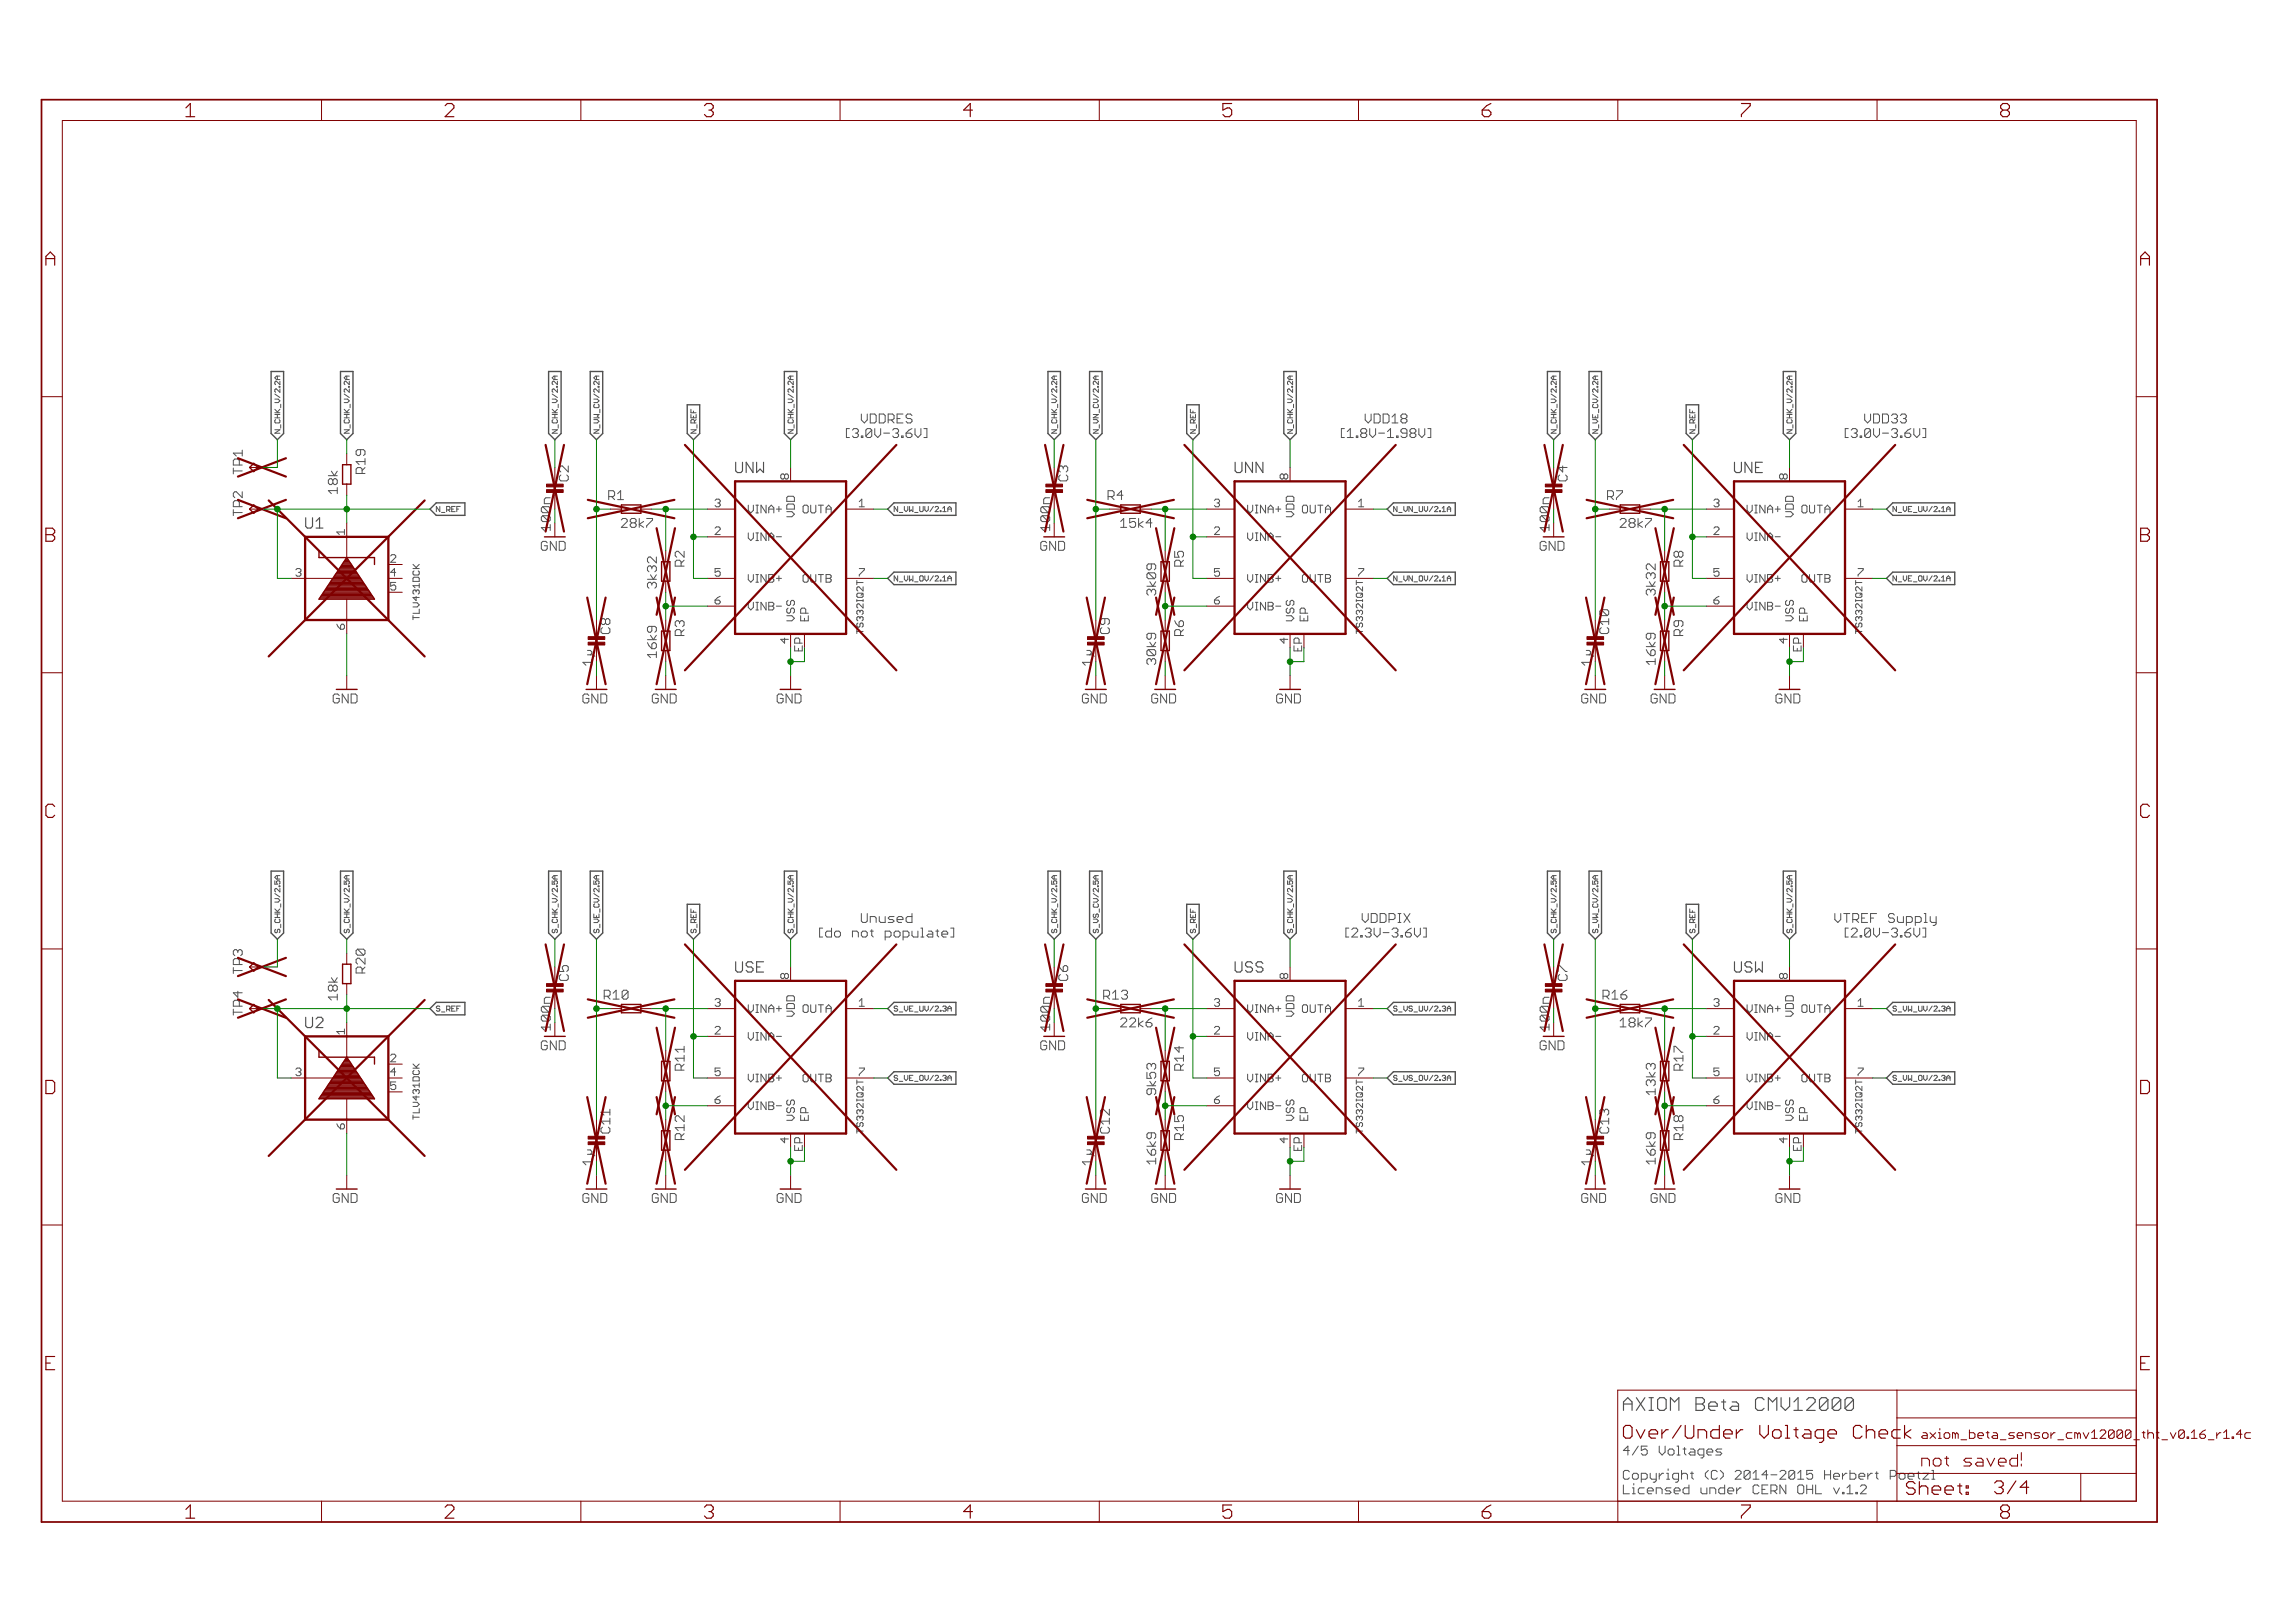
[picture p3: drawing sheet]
<svg xmlns="http://www.w3.org/2000/svg" width="420mm" height="297mm" viewBox="0 0 420 297" stroke-linecap="round" stroke-linejoin="round" font-family="sans-serif">
<defs><g id="words">
<g font-size="3.7" fill="#800000">
<text x="83.3" y="21.4">2</text>
<text x="130.8" y="21.4">3</text>
<text x="273.2" y="21.4">6</text>
<text x="368.1" y="21.4">8</text>
<text x="10.1" y="48.6">A</text>
<text x="393.6" y="48.6">A</text>
<text x="10.1" y="99.2">B</text>
<text x="393.6" y="99.2">B</text>
<text x="10.1" y="149.7">C</text>
<text x="393.6" y="149.7">C</text>
<text x="9.9" y="200.2">D</text>
<text x="393.5" y="200.2">D</text>
</g>
<text font-size="3.6" fill="#505050" x="299" y="258.2">AXIOM Beta CMV12000</text>
<g font-size="3.6" fill="#800000">
<text x="299" y="263.3">Over/Under Voltage Check</text>
<text x="366.9" y="273.5">3/4</text>
</g>
<text font-size="3.2" fill="#800000" x="353.6" y="268.4">not saved!</text>
<g font-size="2.9" fill="#505050">
<text x="136.5" y="86.6">UNW</text>
<text x="227.9" y="86.6">UNN</text>
<text x="319.3" y="86.6">UNE</text>
<text x="57.7" y="96.7">U1</text>
<text x="136.5" y="178">USE</text>
<text x="227.9" y="178">USS</text>
<text x="319.3" y="178">USW</text>
<text x="57.7" y="188.2">U2</text>
</g>
<g font-size="2.5" fill="#505050">
<text x="159.1" y="77.5">VDDRES</text>
<text x="251.4" y="77.5">VDD18</text>
<text x="342.9" y="77.5">VDD33</text>
<text x="157.3" y="80.2">[3.0V-3.6V]</text>
<text x="247.9" y="80.2">[1.8V-1.98V]</text>
<text x="340.1" y="80.2">[3.0V-3.6V]</text>
<text x="46.3" y="85.3" transform="rotate(-90 46.3 85.3)">P1</text>
<text x="68.8" y="86.7" transform="rotate(-90 68.8 86.7)">R19</text>
<text x="106" y="88.1" transform="rotate(-90 106 88.1)">C2</text>
<text x="197.4" y="88.1" transform="rotate(-90 197.4 88.1)">C3</text>
<text x="288.8" y="88.1" transform="rotate(-90 288.8 88.1)">C4</text>
<text x="46.3" y="92.9" transform="rotate(-90 46.3 92.9)">P2</text>
<text x="113.2" y="91.5">R1</text>
<text x="204.6" y="91.5">R4</text>
<text x="296.1" y="91.5">R7</text>
<text x="100.9" y="100.8">GND</text>
<text x="115.6" y="96.6">28k7</text>
<text x="192.3" y="100.8">GND</text>
<text x="207" y="96.6">15k4</text>
<text x="283.8" y="100.8">GND</text>
<text x="298.4" y="96.6">28k7</text>
<text x="127.2" y="103.7" transform="rotate(-90 127.2 103.7)">R2</text>
<text x="218.6" y="103.7" transform="rotate(-90 218.6 103.7)">R5</text>
<text x="310" y="103.7" transform="rotate(-90 310 103.7)">R8</text>
<text x="113.6" y="116" transform="rotate(-90 113.6 116)">C8</text>
<text x="127.2" y="116.4" transform="rotate(-90 127.2 116.4)">R3</text>
<text x="205" y="116" transform="rotate(-90 205 116)">C9</text>
<text x="218.6" y="116.4" transform="rotate(-90 218.6 116.4)">R6</text>
<text x="296.5" y="116" transform="rotate(-90 296.5 116)">C10</text>
<text x="310" y="116.4" transform="rotate(-90 310 116.4)">R9</text>
<text x="62.8" y="128.7">GND</text>
<text x="108.5" y="128.7">GND</text>
<text x="121.2" y="128.7">GND</text>
<text x="144.1" y="128.7">GND</text>
<text x="199.9" y="128.7">GND</text>
<text x="212.6" y="128.7">GND</text>
<text x="235.5" y="128.7">GND</text>
<text x="291.4" y="128.7">GND</text>
<text x="304.1" y="128.7">GND</text>
<text x="326.9" y="128.7">GND</text>
<text x="153.5" y="171.6">[do not populate]</text>
<text x="159.7" y="168.9">Unused</text>
<text x="248.7" y="171.6">[2.3V-3.6V]</text>
<text x="251" y="168.9">VDDPIX</text>
<text x="338.6" y="168.9">VTREF Supply</text>
<text x="340.1" y="171.6">[2.0V-3.6V]</text>
<text x="46.3" y="176.7" transform="rotate(-90 46.3 176.7)">P3</text>
<text x="68.8" y="178.2" transform="rotate(-90 68.8 178.2)">R20</text>
<text x="106" y="179.5" transform="rotate(-90 106 179.5)">C5</text>
<text x="197.4" y="179.5" transform="rotate(-90 197.4 179.5)">C6</text>
<text x="288.8" y="179.5" transform="rotate(-90 288.8 179.5)">C7</text>
<text x="207" y="188">22k6</text>
<text x="298.4" y="188">18k7</text>
<text x="100.9" y="192.2">GND</text>
<text x="127.2" y="195.9" transform="rotate(-90 127.2 195.9)">R11</text>
<text x="192.3" y="192.2">GND</text>
<text x="218.6" y="195.9" transform="rotate(-90 218.6 195.9)">R14</text>
<text x="283.8" y="192.2">GND</text>
<text x="310" y="195.9" transform="rotate(-90 310 195.9)">R17</text>
<text x="113.6" y="207.4" transform="rotate(-90 113.6 207.4)">C11</text>
<text x="127.2" y="208.6" transform="rotate(-90 127.2 208.6)">R12</text>
<text x="205" y="207.4" transform="rotate(-90 205 207.4)">C12</text>
<text x="218.6" y="208.6" transform="rotate(-90 218.6 208.6)">R15</text>
<text x="296.5" y="207.4" transform="rotate(-90 296.5 207.4)">C13</text>
<text x="310" y="208.6" transform="rotate(-90 310 208.6)">R18</text>
<text x="62.8" y="220.1">GND</text>
<text x="108.5" y="220.1">GND</text>
<text x="121.2" y="220.1">GND</text>
<text x="144.1" y="220.1">GND</text>
<text x="199.9" y="220.1">GND</text>
<text x="212.6" y="220.1">GND</text>
<text x="235.5" y="220.1">GND</text>
<text x="291.4" y="220.1">GND</text>
<text x="304.1" y="220.1">GND</text>
<text x="326.9" y="220.1">GND</text>
<text x="299" y="266.4">4/5 Voltages</text>
<text x="299" y="273.5">Licensed under CERN OHL v.1.2</text>
</g>
<g font-size="2.5" fill="#800000">
<text x="46.3" y="86.8" transform="rotate(-90 46.3 86.8)">T</text>
<text x="46.3" y="94.4" transform="rotate(-90 46.3 94.4)">T</text>
<text x="63.7" y="90.4" transform="rotate(-90 63.7 90.4)">18k</text>
<text x="122.1" y="107.7" transform="rotate(-90 122.1 107.7)">3k32</text>
<text x="213.5" y="109" transform="rotate(-90 213.5 109)">3k09</text>
<text x="305" y="109" transform="rotate(-90 305 109)">3k32</text>
<text x="110.3" y="121.7" transform="rotate(-90 110.3 121.7)">1µ</text>
<text x="122.1" y="120.4" transform="rotate(-90 122.1 120.4)">16k9</text>
<text x="201.7" y="121.7" transform="rotate(-90 201.7 121.7)">1µ</text>
<text x="213.5" y="121.7" transform="rotate(-90 213.5 121.7)">30k9</text>
<text x="293.2" y="121.7" transform="rotate(-90 293.2 121.7)">1µ</text>
<text x="305" y="121.7" transform="rotate(-90 305 121.7)">16k9</text>
<text x="46.3" y="178.2" transform="rotate(-90 46.3 178.2)">T</text>
<text x="46.3" y="185.9" transform="rotate(-90 46.3 185.9)">T</text>
<text x="63.7" y="183.1" transform="rotate(-90 63.7 183.1)">18k</text>
<text x="112.4" y="182.9">R10</text>
<text x="203.8" y="182.9">R13</text>
<text x="295.3" y="182.9">R16</text>
<text x="213.5" y="200.4" transform="rotate(-90 213.5 200.4)">9k53</text>
<text x="305" y="200.4" transform="rotate(-90 305 200.4)">13k3</text>
<text x="110.3" y="213.2" transform="rotate(-90 110.3 213.2)">1µ</text>
<text x="201.7" y="213.2" transform="rotate(-90 201.7 213.2)">1µ</text>
<text x="213.5" y="213.1" transform="rotate(-90 213.5 213.1)">16k9</text>
<text x="293.2" y="213.2" transform="rotate(-90 293.2 213.2)">1µ</text>
<text x="305" y="213.1" transform="rotate(-90 305 213.1)">16k9</text>
<text x="299" y="270.8">Copyright (C) 2014-2015 Herbert Poetzl</text>
</g>
<g font-size="2.5" fill="#008000">
<text x="102.7" y="97" transform="rotate(-90 102.7 97)">100n</text>
<text x="194.1" y="97" transform="rotate(-90 194.1 97)">100n</text>
<text x="285.5" y="97" transform="rotate(-90 285.5 97)">100n</text>
<text x="102.7" y="188.4" transform="rotate(-90 102.7 188.4)">100n</text>
<text x="194.1" y="188.4" transform="rotate(-90 194.1 188.4)">100n</text>
<text x="285.5" y="188.4" transform="rotate(-90 285.5 188.4)">100n</text>
</g>
<g font-size="2.3" fill="#800000">
<text x="353.6" y="263.3">axiom_beta_sensor_cmv12000_</text>
<text x="391.1" y="263.3">tht_v0.16_r1.4c</text>
</g>
<g font-size="2.1" fill="#505050">
<text x="146.3" y="87.7" transform="rotate(-90 146.3 87.7)">8</text>
<text x="237.7" y="87.7" transform="rotate(-90 237.7 87.7)">8</text>
<text x="329.1" y="87.7" transform="rotate(-90 329.1 87.7)">8</text>
<text x="138.8" y="93.9">VINA+</text>
<text x="147.4" y="95.2" transform="rotate(-90 147.4 95.2)">VDD</text>
<text x="148.4" y="93.9">OUTA</text>
<text x="230.2" y="93.9">VINA+</text>
<text x="238.8" y="95.2" transform="rotate(-90 238.8 95.2)">VDD</text>
<text x="239.8" y="93.9">OUTA</text>
<text x="321.7" y="93.9">VINA+</text>
<text x="330.2" y="95.2" transform="rotate(-90 330.2 95.2)">VDD</text>
<text x="331.3" y="93.9">OUTA</text>
<text x="65" y="97.9" transform="rotate(-90 65 97.9)">1</text>
<text x="138.8" y="99">VINA-</text>
<text x="230.2" y="99">VINA-</text>
<text x="321.7" y="99">VINA-</text>
<text x="138.8" y="106.6">VINB+</text>
<text x="148.4" y="106.6">OUTB</text>
<text x="230.2" y="106.6">VINB+</text>
<text x="239.8" y="106.6">OUTB</text>
<text x="321.7" y="106.6">VINB+</text>
<text x="331.3" y="106.6">OUTB</text>
<text x="138.8" y="111.7">VINB-</text>
<text x="147.4" y="113.7" transform="rotate(-90 147.4 113.7)">VSS</text>
<text x="230.2" y="111.7">VINB-</text>
<text x="238.8" y="113.7" transform="rotate(-90 238.8 113.7)">VSS</text>
<text x="321.7" y="111.7">VINB-</text>
<text x="330.2" y="113.7" transform="rotate(-90 330.2 113.7)">VSS</text>
<text x="65" y="115.2" transform="rotate(-90 65 115.2)">6</text>
<text x="146.3" y="117.7" transform="rotate(-90 146.3 117.7)">4</text>
<text x="237.7" y="117.7" transform="rotate(-90 237.7 117.7)">4</text>
<text x="329.1" y="117.7" transform="rotate(-90 329.1 117.7)">4</text>
<text x="146.3" y="179.2" transform="rotate(-90 146.3 179.2)">8</text>
<text x="237.7" y="179.2" transform="rotate(-90 237.7 179.2)">8</text>
<text x="329.1" y="179.2" transform="rotate(-90 329.1 179.2)">8</text>
<text x="138.8" y="185.4">VINA+</text>
<text x="148.4" y="185.4">OUTA</text>
<text x="230.2" y="185.4">VINA+</text>
<text x="239.8" y="185.4">OUTA</text>
<text x="321.7" y="185.4">VINA+</text>
<text x="331.3" y="185.4">OUTA</text>
<text x="65" y="189.3" transform="rotate(-90 65 189.3)">1</text>
<text x="138.8" y="190.4">VINA-</text>
<text x="147.4" y="186.6" transform="rotate(-90 147.4 186.6)">VDD</text>
<text x="230.2" y="190.4">VINA-</text>
<text x="238.8" y="186.6" transform="rotate(-90 238.8 186.6)">VDD</text>
<text x="321.7" y="190.4">VINA-</text>
<text x="330.2" y="186.6" transform="rotate(-90 330.2 186.6)">VDD</text>
<text x="138.8" y="198">VINB+</text>
<text x="138.8" y="203.1">VINB-</text>
<text x="148.4" y="198">OUTB</text>
<text x="230.2" y="198">VINB+</text>
<text x="230.2" y="203.1">VINB-</text>
<text x="239.8" y="198">OUTB</text>
<text x="321.7" y="198">VINB+</text>
<text x="321.7" y="203.1">VINB-</text>
<text x="331.3" y="198">OUTB</text>
<text x="65" y="206.6" transform="rotate(-90 65 206.6)">6</text>
<text x="146.3" y="209.2" transform="rotate(-90 146.3 209.2)">4</text>
<text x="147.4" y="205.1" transform="rotate(-90 147.4 205.1)">VSS</text>
<text x="237.7" y="209.2" transform="rotate(-90 237.7 209.2)">4</text>
<text x="238.8" y="205.1" transform="rotate(-90 238.8 205.1)">VSS</text>
<text x="329.1" y="209.2" transform="rotate(-90 329.1 209.2)">4</text>
<text x="330.2" y="205.1" transform="rotate(-90 330.2 205.1)">VSS</text>
</g>
<g font-size="2.1" fill="#800000">
<text x="148.8" y="119" transform="rotate(-90 148.8 119)">EP</text>
<text x="240.2" y="119" transform="rotate(-90 240.2 119)">EP</text>
<text x="331.7" y="119" transform="rotate(-90 331.7 119)">EP</text>
<text x="148.8" y="210.4" transform="rotate(-90 148.8 210.4)">EP</text>
<text x="240.2" y="210.4" transform="rotate(-90 240.2 210.4)">EP</text>
<text x="331.7" y="210.4" transform="rotate(-90 331.7 210.4)">EP</text>
</g>
<text font-size="1.8" fill="#505050" x="251.4" y="207.4" transform="rotate(-90 251.4 207.4)">TS332IQ2T</text>
<g font-size="1.4" fill="#505050">
<text x="81.7" y="93.7">N_RE</text>
<text x="165.5" y="93.7">N_VW_UV/2.1</text>
<text x="257" y="93.7">N_VN_UV/2.1A</text>
<text x="348.4" y="93.7">N_VE_UV/2.1A</text>
<text x="165.5" y="106.4">N_VW_OV/2.1</text>
<text x="257" y="106.4">N_VN_OV/2.1A</text>
<text x="348.4" y="106.4">N_VE_OV/2.1A</text>
<text x="81.7" y="185.1">S_RE</text>
<text x="165.5" y="185.1">S_VE_UV/2.3A</text>
<text x="257" y="185.1">S_VS_UV/2.3A</text>
<text x="348.4" y="185.1">S_VW_UV/2.3</text>
<text x="165.5" y="197.8">S_VE_OV/2.3A</text>
<text x="257" y="197.8">S_VS_OV/2.3A</text>
<text x="348.4" y="197.8">S_VW_OV/2.3</text>
</g>
</g></defs>
<path d="M56 94.8v1.5l.3 .3h.6l.3-.3M134.7 84.6v1.6l.3 .3h.6l.3-.3M226.1 84.6v1.6l.3 .3h.7l.3-.3M317.5 84.6v1.6l.4 .3h.6l.3-.3M134.7 176v1.6l.3 .3h.6l.3-.3M226.1 176v1.6l.3 .3h.7l.3-.3M317.5 176v1.6l.4 .3h.6l.3-.3M56 186.2v1.5l.3 .4h.6l.3-.4M297.2 257h1.6M298 255.8l-.8 .8v1.5" fill="none" stroke="#505050" stroke-width=".21"/>
<g fill="none" stroke="#505050" stroke-width=".18">
<path d="M50.3 78.7h.9l-.9 .6h.9M50.3 76.5h.9M50.3 75.9h.9M50.3 75.5h.9M50.3 73h.6l.3 .4-.3 .3h-.6M50.3 74.9l.6 .6M50.3 72.1l.9 .6M50.5 76.8l-.2 .1v.4l.2 .1h.6l.1-.1v-.4l-.1-.1M50.8 68.8v.7M50.8 75.9v.6M51.1 70.7h.1v.2h-.1zM51.2 71.2v.6l-.7-.6-.2 .1v.3l.2 .2"/>
<path d="M51.2 69.8v.6l-.6-.6-.3 .1v.4l.2 .1M51.2 68.8h-.6l-.3 .4 .3 .3h.6M51.2 74.9l-.4 .5M51.4 74v.6M51.4 77.7v.7M63 78.7h.9l-.9 .6h.9M63 76.5h.9M63 75.9h.9M63 75.5h.9M63 73h.6l.3 .4-.3 .3h-.6M63 74.9l.6 .6M63 72.1l.9 .6"/>
<path d="M63.2 76.8l-.2 .1v.4l.2 .1h.6l.1-.1v-.4l-.1-.1M63.5 68.8v.7M63.5 75.9v.6M63.8 70.7h.1v.2h-.1zM63.9 71.2v.6l-.7-.6-.2 .1v.3l.2 .2M63.9 69.8v.6l-.6-.6-.3 .1v.4l.2 .1M63.9 68.8h-.6l-.3 .4 .3 .3h.6M63.9 74.9l-.4 .5M64.1 74v.6M64.1 77.7v.7M101.1 78.7h.9l-.9 .6h.9M101.1 76.5h.9"/>
<path d="M101.1 75.9h.9M101.1 75.5h.9M101.1 73h.6l.3 .4-.3 .3h-.6M101.1 74.9l.6 .6M101.1 72.1l.9 .6M101.3 76.8l-.2 .1v.4l.2 .1h.6l.1-.1v-.4l-.1-.1M101.6 68.8v.7M101.6 75.9v.6M101.9 70.7h.1v.2h-.1zM102 71.2v.6l-.7-.6-.2 .1v.3l.2 .2M102 69.8v.6l-.6-.6-.3 .1v.4l.2 .1M102 68.8h-.6l-.3 .4 .3 .3h.6"/>
<path d="M102 74.9l-.4 .5M102.2 74v.6M102.2 77.7v.7M108.7 78.7h1l-1 .6h1M108.7 76.8h.6l.4 .3-.4 .3h-.6M108.7 75.9h1l-.4 .3 .4 .3h-1M108.7 73h.6l.4 .4-.4 .3h-.6M108.7 72.1l1 .6M108.9 74l-.2 .1v.4l.2 .1h.6l.2-.1v-.4l-.2-.1M109.2 68.8v.7M109.5 70.7h.2v.2h-.2zM109.7 71.2v.6l-.8-.6-.2 .1v.3l.2 .2"/>
<path d="M109.7 69.8v.6l-.7-.6-.3 .1v.4l.2 .1M109.7 68.8h-.7l-.3 .4 .3 .3h.7M109.8 74.9v.6M109.8 77.7v.7M126.5 78.7h.9l-.9 .6h.9M126.5 75.9v.6h.9v-.6M126.5 74.9v.6h.9M127 75.2v.3M127 76.2v.3M127.1 77.4v-.5l-.1-.1-.5 .1v.5h.9M127.4 76.8l-.3 .3M127.6 77.7v.7"/>
<path d="M144.3 78.7h.9l-.9 .6h.9M144.3 74.9l.6 .6M144.3 76.5h.9M144.3 75.9h.9M144.3 75.5h.9M144.3 73h.6l.3 .4-.3 .3h-.6M144.3 72.1l.9 .6M144.4 76.8l-.1 .1v.4l.1 .1h.7l.1-.1v-.4l-.1-.1M144.7 68.8v.7M144.7 75.9v.6M145.1 70.7h.1v.2h-.1zM145.2 71.2v.6l-.8-.6-.1 .1v.3l.1 .2"/>
<path d="M145.2 69.8v.6l-.6-.6-.3 .1v.4l.1 .1M145.2 68.8h-.6l-.3 .4 .3 .3h.6M145.2 74.9l-.5 .5M145.4 74v.6M145.4 77.7v.7M155.5 78.4h-.5v1.7h.5M156.1 79.8l.2 .3h.6M156.6 79.3h.3M156.9 78.4h-.6l-.2 .3M157.7 75.8v1.1l.5 .5 .6-.5M192.5 78.7h1l-1 .6h1M192.5 76.5h1"/>
<path d="M192.5 75.9h1M192.5 75.5h1M192.5 73h.7l.3 .4-.3 .3h-.7M192.5 74.9l.7 .6M192.5 72.1l1 .6M192.7 76.8l-.2 .1v.4l.2 .1h.6l.2-.1v-.4l-.2-.1M193 68.8v.7M193 75.9v.6M193.3 70.7h.2v.2h-.2zM193.5 69.8v.6l-.7-.6-.3 .1v.4l.2 .1M193.5 71.2v.6l-.7-.6h-.1l-.2 .1v.3l.2 .2M193.5 68.8h-.7l-.3 .4 .3 .3h.7"/>
<path d="M193.5 74.9l-.5 .5M193.6 74v.6M193.6 77.7v.7M200.2 78.7h.9l-.9 .6h.9M200.2 76.8h.6l.3 .3-.3 .3h-.6M200.2 75.9h.9l-.9 .6h.9M200.2 73h.6l.3 .4-.3 .3h-.6M200.2 72.1l.9 .6M200.3 74l-.1 .1v.4l.1 .1h.6l.2-.1v-.4l-.2-.1M200.6 68.8v.7M200.9 70.7h.2v.2h-.2zM201.1 68.8h-.6l-.3 .4 .3 .3h.6"/>
<path d="M201.1 71.2v.6l-.6-.6h-.2l-.1 .1v.3l.1 .2M201.1 69.8v.6l-.6-.6-.3 .1v.4l.1 .1M201.3 74.9v.6M201.3 77.7v.7M217.9 78.7h1l-1 .6h1M217.9 75.9v.6h1v-.6M217.9 74.9v.6h1M218.4 75.2v.3M218.4 76.2v.3M218.5 77.4v-.5l-.1-.1h-.3l-.2 .1v.5h1M218.9 76.8l-.4 .3M219 77.7v.7"/>
<path d="M235.7 78.7h.9l-.9 .6h.9M235.7 76.5h.9M235.7 75.9h.9M235.7 75.5h.9M235.7 74.9l.6 .6M235.7 73h.6l.3 .4-.3 .3h-.6M235.7 72.1l.9 .6M235.9 76.8l-.2 .1v.4l.2 .1h.6l.1-.1v-.4l-.1-.1M236.2 68.8v.7M236.2 75.9v.6M236.5 70.7h.1v.2h-.1zM236.6 69.8v.6l-.6-.6-.3 .1v.4l.2 .1"/>
<path d="M236.6 71.2v.6l-.6-.6h-.1l-.2 .1v.3l.2 .2M236.6 74.9l-.4 .5M236.6 68.8h-.6l-.3 .4 .3 .3h.6M236.8 74v.6M236.8 77.7v.7M246.1 78.4h-.5v1.7h.5M246.7 79l.5-.6v1.7M249.9 75.8v1.1l.6 .5 .5-.5M284 78.7h.9l-.9 .6h.9M284 76.5h.9M284 75.9h.9M284 75.5h.9"/>
<path d="M284 73h.6l.3 .4-.3 .3h-.6M284 74.9l.6 .6M284 72.1l.9 .6M284.1 76.8l-.1 .1v.4l.1 .1h.7l.1-.1v-.4l-.1-.1M284.4 68.8v.7M284.4 75.9v.6M284.8 70.7h.1v.2h-.1zM284.9 71.2v.6l-.6-.6-.3 .1v.3l.1 .2M284.9 69.8v.6l-.6-.6-.3 .1v.4l.1 .1M284.9 68.8h-.6l-.3 .4 .3 .3h.6M284.9 74.9l-.5 .5M285.1 74v.6"/>
<path d="M285.1 77.7v.7M291.6 78.7h.9l-.9 .6h.9M291.6 76.8h.6l.3 .3-.3 .3h-.6M291.6 75.9v.6h.9v-.6M291.6 73h.6l.3 .4-.3 .3h-.6M291.6 72.1l.9 .6M291.7 74l-.1 .1v.4l.1 .1h.7l.1-.1v-.4l-.1-.1M292.1 68.8v.7M292.1 76.2v.3M292.4 70.7h.1v.2h-.1zM292.5 68.8h-.6l-.3 .4 .3 .3h.6M292.5 71.2v.6l-.6-.6-.3 .1v.3l.1 .2"/>
<path d="M292.5 69.8v.6l-.6-.6-.3 .1v.4l.1 .1M292.7 74.9v.6M292.7 77.7v.7M309.4 78.7h.9l-.9 .6h.9M309.4 75.9v.6h.9v-.6M309.4 74.9v.6h.9M309.8 75.2v.3M309.8 76.2v.3M310 77.4v-.5l-.2-.1h-.3l-.1 .1v.5h.9M310.3 76.8l-.3 .3M310.5 77.7v.7M327.1 78.7h1l-1 .6h1"/>
<path d="M327.1 76.5h1M327.1 75.9h1M327.1 75.5h1M327.1 73h.7l.3 .4-.3 .3h-.7M327.1 74.9l.7 .6M327.1 72.1l1 .6M327.3 76.8l-.2 .1v.4l.2 .1h.6l.2-.1v-.4l-.2-.1M327.6 68.8v.7M327.6 75.9v.6M327.9 70.7h.2v.2h-.2zM328.1 71.2v.6l-.7-.6-.3 .1v.3l.2 .2M328.1 69.8v.6l-.7-.6-.3 .1v.4l.2 .1"/>
<path d="M328.1 68.8h-.7l-.3 .4 .3 .3h.7M328.1 74.9l-.5 .5M328.2 74v.6M328.2 77.7v.7M338.4 78.4h-.6v1.7h.6M338.9 79.8l.3 .3h.5M339.4 79.3h.3M339.7 78.4h-.5l-.3 .3M341.4 75.8v1.1l.5 .5 .6-.5M42.7 93.8h1.6M42.7 85.7v1M42.7 93.3v1.1"/>
<path d="M42.7 86.2h1.6M43 91.1l-.3-.3v-.5l.3-.3h.3l1 1.1M43.5 91.6h-.5l-.3 .3v.8h1.6M43.8 84.3l-.3-.3h-.5l-.3 .3v.8h1.6M44.3 82.9h-1.6l.6 .6M60.1 87.1h1.6M60.7 86.2l.5 .9M60.9 87.9l-.2-.3h-.3l-.3 .3v.5l.3 .3h.3l.2-.3M61.7 89.8h-1.6l.6 .5M63.1 97.4h-1.4l.4 .4M66 85.6h-.5l-.3 .3v.8h1.6M66.5 82.3h-1l-.3 .3v.5l.3 .3h.2l.3-.3"/>
<path d="M66.8 84.5h-1.6l.5 .5M80.5 92.7v.9l-.6-.9v.9M80.8 93.8h.6M99.1 94.7l.3-.3 1.1 1.1h-1.1l-.3-.3zM99.1 93l.3-.3 1.1 1.1h-1.1l-.3-.2zM99.4 94.4h1.1M99.4 92.7h1.1M99.7 99.9h.5M99.9 91.1l-.2 .3v.8h1M100.2 99.4l-.3-.3h-.5l-.3 .3v1l.3 .3h.5l.3-.3M100.7 96.6h-1.6l.6 .5M102.7 86.9l-.3 .3v.5l.3 .3h1.1"/>
<path d="M102.7 86.4l-.3-.3v-.5l.3-.3h.3l1 1.1M111.4 90.9h.8l.3-.3v-.5l-.3-.3h-.8v1.6M112 90.9l.5 .5M113.7 95.2l.3-.3h.6l.2 .3v.2l-1.1 1.1h1.1M130.9 91.6l.2-.2h.5l.2 .2v.2l-.2 .3M130.9 96.7l.2-.3h.5l.2 .3v.2l-.9 .9h.9M131.4 92.1h.2M131.6 92.1l.2 .2v.2l-.2 .3h-.5l-.2-.3M137 92.5v.9l.5 .5 .4-.5v-.9M137 97.5v1l.5 .4 .4-.4v-1M142.9 87.4l.3 .3h.2l.2-.3 .3 .3h.2M145.2 90.8h-.9l-.3 .3v.7"/>
<path d="M157.3 92.8h.9M157.3 91.8l.5-.4v1.4M164.3 92.7v.9l-.6-.9v.9M164.6 93.8h.7M190.5 94.7l.3-.3 1.1 1.1h-1.1l-.3-.3zM190.5 93l.3-.3 1.1 1.1h-1.1l-.3-.2zM190.8 94.4h1.1M190.8 92.7h1.1M191.1 99.9h.5M191.6 99.4l-.3-.3h-.5l-.3 .3v1l.3 .3h.5l.3-.3M192.2 96.6h-1.7l.6 .5M192.2 91.1h-.9l-.2 .3v.8h1.1"/>
<path d="M194.1 86.9l-.3 .3v.5l.3 .3h1.1M194.6 85.6l-.2-.3h-.3l-.3 .3v.5l.3 .3M194.6 85.6v.2M194.9 85.3l-.3 .3M202.9 90.9h.8l.3-.3v-.5l-.3-.3h-.8v1.6M203.4 90.9l.6 .5M205.2 95.4l.5-.5v1.6M205.2 96.5h1.1M222.3 91.6l.3-.2h.4l.3 .2v.2l-.3 .3M222.3 96.7l.3-.3h.4l.3 .3v.2l-1 .9h1M222.8 92.1h.2M223 92.1l.3 .2v.2l-.3 .3h-.4l-.3-.3"/>
<path d="M228.4 92.5v.9l.5 .5 .4-.5v-.9M228.4 97.5v1l.5 .4 .4-.4v-1M234.4 87.4l.2 .3h.2l.3-.3 .2 .3h.2M235.5 86.7h-.2l-.2 .3M236.6 90.8h-.9l-.2 .3v.7M246.7 80.1h1.1M248.7 92.8h1M248.7 91.8l.5-.4v1.4M255.8 92.7v.9l-.7-.9v.9M256.1 93.8h.6M282 94.7l.2-.3 1.1 1.1h-1.1l-.2-.3zM282 93l.2-.3 1.1 1.1h-1.1l-.2-.2z"/>
<path d="M282.2 94.4h1.1M282.2 92.7h1.1M282.5 99.9h.6M282.8 91.1l-.3 .3v.8h1.1M283.1 99.4l-.3-.3h-.6l-.2 .3v1l.2 .3h.6l.3-.3M283.6 96.6h-1.6l.5 .5M285.5 86.9l-.2 .3v.5l.2 .3h1.1M286.9 85.6h-1.6l.8 .8M294.3 90.9h.8l.3-.3v-.5l-.3-.3h-.8v1.6M294.9 90.9l.5 .5M296.6 95.2l.3-.3h.5l.3 .3v.2l-1.1 1.1h1.1M313.8 91.6l.2-.2h.5l.2 .2v.2l-.2 .3"/>
<path d="M313.8 96.7l.2-.3h.5l.2 .3v.2l-.9 .9h.9M314.2 92.1h.3M314.5 92.1l.2 .2v.2l-.2 .3h-.5l-.2-.3M319.8 92.5v.9l.5 .5 .5-.5v-.9M319.8 97.5v1l.5 .4 .5-.4v-1M325.8 87.4l.2 .3h.3l.2-.3M326.3 86.7l.2 .3M326.5 87.4l.2 .3h.3M326.5 87v.4M327 86.7h-.3l-.2 .3M328.1 90.8h-.9l-.3 .3v.7M340.2 92.8h.9"/>
<path d="M340.2 91.8l.4-.4v1.4M347.2 92.7v.9l-.6-.9v.9M347.5 93.8h.6M54.2 104.3l.2-.2h.5l.2 .2v.2l-.2 .3M54.6 104.8h.3M54.9 104.8l.2 .2v.2l-.2 .3h-.5l-.2-.3M61.7 114.2l.2 .5 .5 .5M62.4 115.2h.4M62.8 114.2h-.2l-.2 .3v.7M71.5 101.7l.3-.2h.4l.3 .2v.3l-1 .9h1M72.5 106.6h-1v.7l.5-.2h.2l.3 .2v.5l-.3 .2h-.4l-.3-.2M72.5 104.8h-1l.7-.7v1.4"/>
<path d="M75.6 113h1.2M75.6 105.8l.2-.2h.8l.2 .2v.6h-1.2zM75.6 112.6v.8M75.6 110.3h.8l.4 .4-.4 .4h-.8M75.6 104.1h1.2M75.6 103.3l.8 .8M75.8 104.5l-.2 .2v.4l.2 .1h.8l.2-.1v-.4l-.2-.2M76.2 109.2v.7l-.6-.6h1.2M76.2 108.2l-.2-.2-.4 .2v.3l.2 .2M76.2 108.2l.2-.2 .4 .2v.3l-.2 .2M76.2 108.2v.2M76.8 111.5v.7h-1.2"/>
<path d="M76.8 106.8v.8M76.8 107.2h-1.2l.4 .4M76.8 103.3l-.6 .6M107.5 119.8h.6M107.5 119h.6M110.3 114.9l-.3 .2v.6l.3 .3h1.1M110.8 113.5l-.2-.3h-.3l-.3 .3v.5l.3 .3h.3l.2-.3M118.5 106h1.7M118.5 117.6l.3 .6 .5 .5M118.5 117.1h1.7M118.8 103l-.3-.3v-.5l.3-.3h.3l1.1 1.1M119.1 105.2l.5 .8"/>
<path d="M119.1 116.3l.5 .8M119.3 106.8l-.2-.2h-.3l-.3 .2v.6l.3 .3M119.3 103.8l-.2-.2h-.3l-.3 .2v.6l.3 .2M119.9 114.6h-1.1l-.3 .3v.5l.3 .3h.3l.2-.3M120.2 119.8h-1.7l.6 .6M123.9 102l-.3-.3v-.5l.3-.3h.3l1 1.1M124.4 113.9l-.2-.3h-.3l-.3 .3v.5l.3 .3M124.4 113.9v.2M124.7 102.8l-.3-.3h-.5l-.3 .3v.8h1.6M124.7 115.5l-.3-.3h-.5l-.3 .3v.8h1.6M124.7 113.6l-.3 .3M130.9 109.8h.7l.2 .3v.2l-.2 .2h-.5l-.2-.2z"/>
<path d="M131.8 104.1h-.9v.7l.5-.3h.2l.2 .3v.4l-.2 .3h-.5l-.2-.3M131.8 109.1l-.4 .3-.5 .4M137 105.2v.9l.5 .5 .4-.5v-.9M137 110.2v1l.5 .4 .4-.4v-1M143.6 116.8v.9l-.7-.7h1.4M144 112.7h1l.4 .5-.4 .4h-1M145.5 118.2v.9h1.4M146.2 118.7v.4M148 105.4l-.3-.2h-.4l-.3 .2v.9l.3 .3h.4l.3-.3M156.9 115.6h1.1M156.9 109.9h1.1M156.9 106.6h1.1"/>
<path d="M156.9 106.2v.8M156.9 109.7v.4M156.9 115.2v.8M157.1 114l-.2 .2v.4l.2 .2 .3-.2v-.4l.2-.2 .4 .2v.4l-.2 .2M157.1 108.6h.7l.2 .2v.3l-.2 .2h-.7l-.2-.2v-.3zM157.3 104.1h.9v.2l-.9 .9v.3M157.4 113.1l-.2-.2-.3 .2v.3l.2 .2M157.4 113.1l.2-.2 .4 .2v.3l-.2 .2M157.4 111.9l-.2-.2-.3 .2v.4l.2 .2M157.4 111.9l.2-.2 .4 .2v.4l-.2 .2M157.4 111.9v.2M157.4 113.1v.1"/>
<path d="M158 110.5v.8l-.8-.8-.3 .2v.4l.2 .2M158 107.4v.8l-.8-.8h-.1l-.2 .2v.4l.2 .2M158 109.7v.4M158 108.6l-.4 .3M164.3 105.4v.9l-.6-.9v.9M164.6 106.5h.7M199 119.8h.5M199 119h.5M201.7 114.9l-.2 .2v.6l.2 .3h1.1M202.3 113.2v.8l-.3 .3h-.3l-.2-.3v-.5l.2-.3h1.1M210 107.3h1.6M210 118.3h1.6"/>
<path d="M210.2 104.8l1.1 1.1h-1.1l-.2-.3v-.5zM210.2 118.9l1.1 1.1h-1.1l-.2-.3v-.5zM210.2 104.8h1.1M210.2 118.9h1.1M210.5 106.5l.6 .8M210.5 117.5l.6 .8M210.8 108.1l-.3-.3h-.3l-.2 .3v.5l.2 .3M211.3 103.2h-1.1l-.2 .3v.5l.2 .3h.3l.3-.3M211.3 115.9h-1.1l-.2 .3v.5l.2 .3h.3l.3-.3M215.1 100.9v1.1h.8l-.3-.8 .3-.3h.5M215.1 113.6l.2 .5 .6 .6M215.9 114.7h.5"/>
<path d="M216.1 102.8l-.2-.3h-.6l-.2 .3v.8h1.6M216.1 115.5l-.2-.3h-.6l-.2 .3v.8h1.6M216.1 113.6l-.2 .3v.8M222.3 109.8h.7l.3 .3v.2l-.3 .2h-.4l-.3-.2zM223.3 104.1h-1v.7l.5-.3h.2l.3 .3v.4l-.3 .3h-.4l-.3-.3M223.3 109.1l-.5 .3-.5 .4M228.4 105.2v.9l.5 .5 .4-.5v-.9M228.4 110.2v1l.5 .4 .4-.4v-1M235.1 116.8v.9l-.7-.7h1.4M235.5 112.7h.9l.5 .5-.5 .4h-.9M236.9 118.2v.9h1.4M237.6 118.7v.4"/>
<path d="M239.4 105.4l-.3-.2h-.4l-.3 .2v.9l.3 .3h.4l.3-.3M239.4 112.7v.9M248.3 115.6h1.1M248.3 109.9h1.1M248.3 106.6h1.1M248.3 106.2v.8M248.3 109.7v.4M248.3 115.2v.8M248.5 114l-.2 .2v.4l.2 .2 .4-.2v-.4l.2-.2 .3 .2v.4l-.1 .2M248.5 108.6h.8l.1 .2v.3l-.1 .2h-.8l-.2-.2v-.3zM248.7 104.1h1v.2l-1 .9v.3M248.9 113.1l-.2-.2-.4 .2v.3l.2 .2"/>
<path d="M248.9 113.1l.2-.2 .3 .2v.3l-.1 .2M248.9 111.9l-.2-.2-.4 .2v.4l.2 .2M248.9 111.9l.2-.2 .3 .2v.4l-.1 .2M248.9 111.9v.2M248.9 113.1v.1M249.4 110.5v.8l-.7-.8-.4 .2v.4l.2 .2M249.4 107.4v.8l-.7-.8h-.2l-.2 .2v.4l.2 .2M249.4 109.7v.4M249.4 108.6l-.3 .3M255.8 105.4v.9l-.7-.9v.9M256.1 106.5h.6M290.4 119.8h.5"/>
<path d="M290.4 119h.5M293.2 111.6l1 1.1h-1l-.3-.3v-.5zM293.2 114.9l-.3 .2v.6l.3 .3h1M293.2 111.6h1M294.5 113.8h-1.6l.5 .5M301.4 107.3h1.6M301.4 118.3h1.6M301.4 118.9l.3 .5 .5 .6M301.7 104.3l-.3-.3v-.5l.3-.3h.2l1.1 1.1M301.9 106.5l.6 .8M301.9 117.5l.6 .8M302.2 108.1l-.3-.3h-.2l-.3 .3v.5l.3 .3"/>
<path d="M302.2 105.1l-.3-.3h-.2l-.3 .3v.5l.3 .3M302.7 115.9h-1l-.3 .3v.5l.3 .3h.2l.3-.3M307.3 102.5h-.6l-.2 .3v.8h1.6M307.3 101.2l-.3-.3h-.3l-.2 .3v.5l.2 .3h.3l.3-.3M307.3 115.2h-.6l-.2 .3v.8h1.6M307.8 113.6h-1.1l-.2 .3v.5l.2 .3h.3l.3-.3M313.8 109.8h.7l.2 .3v.2l-.2 .2h-.5l-.2-.2zM314.7 104.1h-.9v.7l.4-.3h.3l.2 .3v.4l-.2 .3h-.5l-.2-.3M314.7 109.1l-.5 .3-.4 .4M319.8 105.2v.9l.5 .5 .5-.5v-.9M319.8 110.2v1l.5 .4 .5-.4v-1M326.5 116.8v.9l-.7-.7h1.4"/>
<path d="M326.9 112.7h1l.4 .5-.4 .4h-1M328.3 118.2v.9h1.4M329 118.7v.4M330.8 105.4l-.2-.2h-.5l-.2 .2v.9l.2 .3h.5l.2-.3M339.7 115.6h1.2M339.7 106.2v.8M339.7 109.7v.4M339.7 115.2v.8M339.7 109.9h1.2M339.7 106.6h1.2M339.9 108.6h.8l.2 .2v.3l-.2 .2h-.8l-.2-.2v-.3zM339.9 114l-.2 .2v.4l.2 .2 .4-.2v-.4l.2-.2 .4 .2v.4l-.2 .2"/>
<path d="M340.2 104.1h.9v.2l-.9 .9v.3M340.3 111.9l-.2-.2-.4 .2v.4l.2 .2M340.3 113.1l-.2-.2-.4 .2v.3l.2 .2M340.3 111.9v.2M340.3 113.1v.1M340.3 111.9l.2-.2 .4 .2v.4l-.2 .2M340.3 113.1l.2-.2 .4 .2v.3l-.2 .2M340.9 107.4v.8l-.8-.8h-.2l-.2 .2v.4l.2 .2M340.9 110.5v.8l-.8-.8-.4 .2v.4l.2 .2M340.9 109.7v.4M340.9 108.6l-.4 .3M347.2 105.4v.9l-.6-.9v.9"/>
<path d="M347.5 106.5h.6M61.6 127.8h.5M62.1 127.3l-.3-.3h-.5l-.3 .3v1.1l.3 .3h.5l.3-.3M107.3 127.8h.5M107.8 127.3l-.3-.3h-.5l-.3 .3v1.1l.3 .3h.5l.3-.3M108.4 121.2h-1.7l.6 .6M120 127.8h.5M120.5 127.3l-.3-.3h-.5l-.3 .3v1.1l.3 .3h.5l.3-.3M142.8 127.8h.6M143.4 127.3l-.3-.3h-.5l-.3 .3v1.1l.3 .3h.5l.3-.3M198.7 127.8h.5M199.2 127.3l-.2-.3h-.6l-.2 .3v1.1l.2 .3h.6l.2-.3"/>
<path d="M199.8 121.2h-1.6l.5 .6M210.8 120.8l-.3-.3h-.3l-.2 .3v.5l.2 .3M211.4 127.8h.5M211.9 127.3l-.2-.3h-.6l-.2 .3v1.1l.2 .3h.6l.2-.3M234.3 127.8h.5M234.8 127.3l-.3-.3h-.5l-.3 .3v1.1l.3 .3h.5l.3-.3M290.1 127.8h.6M290.7 127.3l-.3-.3h-.5l-.3 .3v1.1l.3 .3h.5l.3-.3M291.2 121.2h-1.6l.5 .6M302.8 127.8h.6M303 121.1h-1.6l.5 .5M303.4 127.3l-.3-.3h-.5l-.3 .3v1.1l.3 .3h.5l.3-.3"/>
<path d="M325.7 127.8h.5M326.2 127.3l-.2-.3h-.6l-.3 .3v1.1l.3 .3h.6l.2-.3M42.7 177.1v1.1M42.7 177.6h1.6M43.5 174.1l-.2-.3h-.3l-.3 .3v.5l.3 .3M43.5 175.5h-.5l-.3 .2v.8h1.6M50.3 161.2v.6h.5l-.2-.4 .2-.2h.3l.1 .2v.3l-.1 .1M50.3 167.9h.9M50.3 167.3h.9M50.3 167h.9M50.3 164.5h.6l.3 .3-.3 .3h-.6M50.3 166.3l.6 .7"/>
<path d="M50.3 163.5l.9 .7M50.5 168.2l-.2 .2 .2 .4h.6l.1-.1-.1-.5M50.5 170.1l-.2 .1v.4l.3 .1 .2-.1v-.4l.3-.1 .1 .1v.4l-.1 .1M50.8 160.3v.6M50.8 167.3v.6M51.1 162.1h.1v.2h-.1zM51.2 162.6v.6l-.6-.6-.3 .2v.3l.2 .1M51.2 160.3h-.6l-.3 .3 .3 .3h.6M51.2 166.3l-.4 .5M51.4 165.4v.6M51.4 169.1v.7M60.1 179.7h1.6"/>
<path d="M60.7 178.9l.5 .8M63 161.2v.6h.5l-.2-.4 .2-.2h.3l.1 .2v.3l-.1 .1M63 167.9h.9M63 167.3h.9M63 167h.9M63 164.5h.6l.3 .3-.3 .3h-.6M63 166.3l.6 .7M63 163.5l.9 .7M63.2 168.2l-.2 .2 .2 .4h.6l.1-.1-.1-.5M63.2 170.1l-.2 .1v.4l.3 .1 .2-.1v-.4l.3-.1 .1 .1v.4l-.1 .1M63.5 160.3v.6M63.5 167.3v.6"/>
<path d="M63.8 162.1h.1v.2h-.1zM63.9 162.6v.6l-.6-.6-.3 .2v.3l.2 .1M63.9 160.3h-.6l-.3 .3 .3 .3h.6M63.9 166.3l-.4 .5M64.1 165.4v.6M64.1 169.1v.7M65.2 174l.3-.3 1 1.1h-1l-.3-.3zM65.5 176.4l-.3-.2v-.6l.3-.2h.2l1.1 1M65.5 173.7h1M66 177h-.5l-.3 .3v.8h1.6M101.1 161.2v.6h.5l-.2-.4 .5-.2 .1 .2v.3l-.1 .1M101.1 167.9h.9"/>
<path d="M101.1 167.3h.9M101.1 167h.9M101.1 166.3l.6 .7M101.1 164.5h.6l.3 .3-.3 .3h-.6M101.1 163.5l.9 .7M101.3 168.2l-.2 .2v.3l.2 .1h.6l.1-.1v-.3l-.1-.2M101.3 170.1l-.2 .1v.4l.3 .1 .2-.1v-.4l.3-.1 .1 .1v.4l-.1 .1M101.6 160.3v.6M101.6 167.3v.6M101.9 162.1h.1v.2h-.1zM102 162.6v.6l-.6-.6-.3 .2v.3l.2 .1M102 166.3l-.4 .5"/>
<path d="M102 160.3h-.6l-.3 .3 .3 .3h.6M102.2 165.4v.6M102.2 169.1v.7M102.4 176.7v1.1h.8l-.2-.6v-.2l.2-.3M102.7 178.4l-.3 .2v.6l.3 .2h1.1M108.7 168.2h.6l.4 .3-.4 .3h-.6M108.7 167.3v.6h1v-.6M108.7 164.5h.6l.4 .3-.4 .3h-.6M108.7 161.2v.6h.5l-.2-.4 .5-.2 .2 .2v.3l-.2 .1M108.7 163.5l1 .7M108.9 170.1l-.2 .1v.4l.3 .1 .2-.1v-.4l.3-.1 .2 .1v.4l-.2 .1M108.9 165.4l-.2 .2v.3l.2 .1h.6l.2-.1v-.3l-.2-.2"/>
<path d="M109.2 160.3v.6M109.2 167.6v.3M109.5 162.1h.2v.2h-.2zM109.7 162.6v.6l-.7-.6-.3 .2v.3l.2 .1M109.7 160.3h-.7l-.3 .3 .3 .3h.7M109.8 166.3v.7M109.8 169.1v.7M126.5 167.3v.6h.9v-.6M126.5 166.3v.7h.9M126.7 170.1l-.2 .1v.4l.3 .1 .2-.1v-.4l.3-.1 .1 .1v.4l-.1 .1M127 166.7v.3M127 167.6v.3"/>
<path d="M127.1 168.8v-.4l-.1-.2h-.3l-.2 .2v.4h.9M127.4 168.2l-.3 .3M127.6 169.1v.7M142.9 178.9l.3 .2h.2l.2-.2M143.2 178.2h.2l.2 .2M143.6 178.4v.5M143.6 178.9l.3 .2h.2M144.1 178.2h-.2l-.3 .2M144.3 161.2v.6h.4l-.1-.4 .1-.2h.4l.1 .2v.3l-.1 .1M144.3 167.9h.9M144.3 167.3h.9M144.3 167h.9"/>
<path d="M144.3 164.5h.6l.3 .3-.3 .3h-.6M144.3 166.3l.6 .7M144.3 163.5l.9 .7M144.4 168.2l-.1 .2v.3l.1 .1h.7l.1-.1v-.3l-.1-.2M144.4 170.1l-.1 .1v.4l.3 .1 .1-.1v-.4l.4-.1 .1 .1v.4l-.1 .1M144.7 160.3v.6M144.7 167.3v.6M145.1 162.1h.1v.2h-.1zM145.2 160.3h-.6l-.3 .3 .3 .3h.6M145.2 162.6v.6l-.6-.6-.3 .2v.3l.1 .1M145.2 166.3l-.5 .5M145.4 165.4v.6"/>
<path d="M145.4 169.1v.7M150.6 169.9h-.5v1.6h.5M152.2 169.9v1.6h-.8l-.2-.3v-.5l.2-.3h.8M153.1 170.4l-.3 .3v.5l.3 .3M157.7 167.2v1.4l.3 .2M158.8 167.2v1.4l-.3 .2M192.5 161.2v.6h.5l-.2-.3 .2-.3h.3l.2 .2v.3l-.2 .1M192.5 167.9h1M192.5 167.3h1M192.5 167h1M192.5 164.5h.7l.3 .3-.3 .3h-.7M192.5 166.3l.7 .7"/>
<path d="M192.5 163.5l1 .7M192.7 170.1l-.2 .1v.4l.2 .1 .3-.1v-.4l.2-.1 .3 .1v.4l-.2 .1M192.7 168.2l-.2 .2 .2 .4h.6l.2-.1-.2-.5M193 160.3v.6M193 167.3v.6M193.3 162.1h.2v.2h-.2zM193.5 162.6v.6l-.7-.6-.3 .2v.3l.2 .1M193.5 160.3h-.7l-.3 .3 .3 .3h.7M193.5 166.3l-.5 .5M193.6 165.4v.6M193.6 169.1v.7M193.8 176.7l.3 .5 .5 .6"/>
<path d="M194.1 178.4l-.3 .2v.6l.3 .2h1.1M194.6 177.8h.6M194.9 176.7l-.3 .3v.8M200.2 161.2v.6h.4l-.1-.4 .1-.2h.3l.2 .2v.3l-.2 .1M200.2 168.2h.6l.3 .3-.3 .3h-.6M200.2 164.5h.6l.3 .3-.3 .3h-.6M200.2 163.5l.9 .7M200.3 170.1l-.1 .1v.4l.3 .1 .1-.1v-.4l.3-.1 .2 .1v.4l-.2 .1M200.3 167.3l-.1 .1v.3l.1 .2 .3-.2v-.3l.2-.1 .3 .1v.3l-.2 .2M200.3 165.4l-.1 .2v.3l.1 .1h.6l.2-.1v-.3l-.2-.2M200.6 160.3v.6M200.9 162.1h.2v.2h-.2z"/>
<path d="M201.1 162.6v.6l-.6-.6-.3 .2v.3l.1 .1M201.1 160.3h-.6l-.3 .3 .3 .3h.6M201.3 166.3v.7M201.3 169.1v.7M217.9 167.3v.6h1v-.6M217.9 166.3v.7h1M218.1 170.1l-.2 .1v.4l.3 .1 .2-.1v-.4l.3-.1 .2 .1v.4l-.2 .1M218.4 166.7v.3M218.4 167.6v.3M218.5 168.8v-.4l-.1-.2h-.3l-.2 .2v.4h1M218.9 168.2l-.4 .3M219 169.1v.7"/>
<path d="M234.4 178.9l.2 .2h.2l.3-.2M234.6 178.2h.2l.3 .2M235.1 178.9l.2 .2h.2M235.1 178.4v.5M235.5 178.2h-.2l-.2 .2M235.7 161.2v.6h.5l-.2-.4 .2-.2h.3l.1 .2v.3l-.1 .1M235.7 167.9h.9M235.7 167.3h.9M235.7 167h.9M235.7 164.5h.6l.3 .3-.3 .3h-.6M235.7 166.3l.6 .7M235.7 163.5l.9 .7"/>
<path d="M235.9 170.1l-.2 .1v.4l.3 .1 .2-.1v-.4l.3-.1 .1 .1v.4l-.1 .1M235.9 168.2l-.2 .2 .2 .4h.6l.1-.1-.1-.5M236.2 160.3v.6M236.2 167.3v.6M236.5 162.1h.1v.2h-.1zM236.6 162.6v.6l-.6-.6-.3 .2v.3l.2 .1M236.6 160.3h-.6l-.3 .3 .3 .3h.6M236.6 166.3l-.4 .5M236.8 165.4v.6M236.8 169.1v.7M246.9 169.9h-.5v1.6h.5M248.3 169.9h-.5l-.3 .2"/>
<path d="M248.6 170.4l-1.1 1.1h1.1M249.4 167.2v1.1l.5 .5 .6-.5M284 161.2v.6h.4l-.1-.3 .1-.3h.4l.1 .2v.3l-.1 .1M284 167.9h.9M284 167.3h.9M284 167h.9M284 164.5h.6l.3 .3-.3 .3h-.6M284 166.3l.6 .7M284 163.5l.9 .7M284.1 170.1l-.1 .1v.4l.3 .1 .1-.1v-.4l.4-.1 .1 .1v.4l-.1 .1M284.1 168.2l-.1 .2 .1 .4h.7l.1-.1-.1-.5M284.4 160.3v.6"/>
<path d="M284.4 167.3v.6M284.8 162.1h.1v.2h-.1zM284.9 162.6v.6l-.6-.6-.3 .2v.3l.1 .1M284.9 160.3h-.6l-.3 .3 .3 .3h.6M284.9 166.3l-.5 .5M285.1 165.4v.6M285.1 169.1v.7M285.3 177.8v-1.1h.2l1.1 1.1M285.5 178.4l-.2 .2v.6l.2 .2h1.1M291.6 161.2v.6h.5l-.2-.3 .2-.3h.3l.1 .2v.3l-.1 .1M291.6 168.2h.6l.3 .3-.3 .3h-.6M291.6 167.3h.9l-.3 .3 .3 .3h-.9"/>
<path d="M291.6 164.5h.6l.3 .3-.3 .3h-.6M291.6 163.5l.9 .7M291.7 170.1l-.1 .1v.4l.3 .1 .2-.1v-.4l.3-.1 .1 .1v.4l-.1 .1M291.7 165.4l-.1 .2v.3l.1 .1h.7l.1-.1v-.3l-.1-.2M292.1 160.3v.6M292.4 162.1h.1v.2h-.1zM292.5 160.3h-.6l-.3 .3 .3 .3h.6M292.5 162.6v.6l-.6-.6-.3 .2v.3l.1 .1M292.7 166.3v.7M292.7 169.1v.7M309.4 167.3v.6h.9v-.6M309.4 166.3v.7h.9"/>
<path d="M309.5 170.1l-.1 .1v.4l.3 .1 .1-.1v-.4l.3-.1 .2 .1v.4l-.2 .1M309.8 166.7v.3M309.8 167.6v.3M310 168.8v-.4l-.2-.2h-.3l-.1 .2v.4h.9M310.3 168.2l-.3 .3M310.5 169.1v.7M325.8 178.9l.2 .2h.3l.2-.2 .2 .2h.3M327.1 161.2v.6h.5l-.2-.3 .2-.3 .5 .2v.3l-.2 .1M327.1 167.9h1M327.1 167.3h1M327.1 167h1M327.1 164.5h.7l.3 .3-.3 .3h-.7"/>
<path d="M327.1 166.3l.7 .7M327.1 163.5l1 .7M327.3 168.2l-.2 .2v.3l.2 .1h.6l.2-.1v-.3l-.2-.2M327.3 170.1l-.2 .1v.4l.3 .1 .2-.1v-.4l.3-.1 .2 .1v.4l-.2 .1M327.6 160.3v.6M327.6 167.3v.6M327.9 162.1h.2v.2h-.2zM328.1 162.6v.6l-.7-.6-.3 .2v.3l.2 .1M328.1 160.3h-.7l-.3 .3 .3 .3h.7M328.1 166.3l-.5 .5M328.2 165.4v.6M328.2 169.1v.7"/>
<path d="M335.9 167.2v1.1l.6 .5 .5-.5v-1.1M337.5 167.2h1.1M337.8 169.9v1.6h.6M340 170.4l-1.1 1.1h1.1M42.7 185.3h1.6M42.7 184.7v1.1M43.5 181.4v1.1l-.8-.8h1.6M43.8 184.1v-.8l-.3-.2h-.5l-.3 .2v.8h1.6M54.2 195.7l.2-.2h.5l.2 .2v.2l-.2 .3M54.6 196.2h.3M54.9 196.2l.2 .2v.2l-.2 .3h-.5l-.2-.3M60.9 180.6l-.2-.3h-.3l-.3 .3v.5l.3 .3h.3l.2-.3"/>
<path d="M61.7 182.5h-1.6l.6 .5M63.1 188.8h-1.4l.4 .5M71.5 193.2l.3-.3h.4l.3 .3v.2l-1 .9h1M72.5 198h-1v.7l.5-.2h.2l.3 .2v.5l-.3 .2h-.4l-.3-.2M72.5 196.2h-1l.7-.7v1.4M75.6 195.5h1.2M75.6 194.7l.8 .8M75.8 195.9l-.2 .2v.4l.2 .2h.8l.2-.2v-.4l-.2-.2M75.8 197.1h.8l.2 .2v.5h-1.2v-.5zM76.2 199.6l-.2-.2-.4 .2v.4l.2 .2M76.2 199.6l.2-.2 .4 .2v.4l-.2 .2M76.2 199.6v.2"/>
<path d="M76.8 194.7l-.6 .6M76.8 198.2v.8M76.8 198.6h-1.2l.4 .4M80.5 184.3l-.1-.2h-.3l-.2 .2 .2 .3h.3l.1 .1-.1 .4h-.3l-.2-.2M80.8 185.2h.6M99.1 186.1l.3-.3 1.1 1.1h-1.1l-.3-.3zM99.1 184.4l.3-.2 1.1 1.1h-1.1l-.3-.3zM99.4 185.8h1.1M99.4 184.2h1.1M99.7 191.3h.5M99.9 182.5l-.2 .3v.8h1M100.2 190.8l-.3-.3h-.5l-.3 .3v1.1l.3 .2h.5l.3-.2"/>
<path d="M100.7 188h-1.6l.6 .5M110.6 182.3h.8l.3-.2v-.6l-.3-.3h-.8v1.7M111.2 182.3l.5 .6M124.7 195.1l-.3-.3h-.5l-.3 .3v.8h1.6M125.2 193.7h-1.6l.6 .5M125.2 192h-1.6l.6 .6M130.9 183l.2-.2h.5l.2 .2v.2l-.2 .3M130.9 188.1l.2-.2h.5l.2 .2v.2l-.9 1h.9M131.4 183.5h.2M131.6 183.5l.2 .2v.2l-.2 .3h-.5l-.2-.3M131.8 195.5h-.9v.7l.5-.3h.2l.2 .3v.4l-.2 .3h-.5l-.2-.3M137 183.9v.9l.5 .5 .4-.5v-.9"/>
<path d="M137 189v.9l.5 .5 .4-.5v-.9M137 196.6v.9l.5 .5 .4-.5v-.9M145.2 182.2h-.9l-.3 .3v.7M148 196.8l-.3-.2h-.4l-.3 .2v1l.3 .2h.4l.3-.2M156.9 197.7v.7M156.9 198h1.1M157.3 195.5h.9v.2l-.9 .9v.3M157.3 184.2h.9M157.3 183.2l.5-.4v1.4M158 198.8v.8l-.8-.8-.3 .2v.4l.2 .2M164.3 197l-.1-.2h-.3l-.2 .3 .2 .2h.3l.1 .3-.1 .2h-.3l-.2-.2M164.3 184.3l-.1-.2h-.3l-.2 .3 .2 .2h.3l.1 .3-.1 .2h-.3l-.2-.2"/>
<path d="M164.6 185.2h.7M164.6 197.9h.7M190.5 186.1l.3-.3 1.1 1.1h-1.1l-.3-.3zM190.5 184.4l.3-.2 1.1 1.1h-1.1l-.3-.3zM190.8 185.8h1.1M190.8 184.2h1.1M191.1 191.3h.5M191.6 190.8l-.3-.3h-.5l-.3 .3v1.1l.3 .2h.5l.3-.2M192.2 182.5h-.9l-.2 .3v.8h1.1M192.2 188h-1.7l.6 .5M202.1 182.3h.8l.2-.2v-.6l-.2-.3h-.8v1.7M202.6 182.3l.5 .6"/>
<path d="M205.2 186.6l.2-.3h.6l.3 .3v.3l-1.1 1h1.1M210 196.3v1.1h.8l-.3-.6v-.3l.3-.2M210 198.7h1.6M210.5 197.9l.6 .8M210.8 194.9l-.3-.3h-.3l-.2 .3v.5l.2 .3M211.3 199.3h-1.1l-.2 .2v.6l.2 .2h.3l.3-.2M215.9 191.5v1.1l-.8-.8h1.6M216.1 195.1l-.2-.3h-.6l-.2 .3v.8h1.6M216.7 193.7h-1.6l.5 .5M222.3 183l.3-.2h.4l.3 .2v.2l-.3 .3M222.3 188.1l.3-.2h.4l.3 .2v.2l-1 1h1M222.8 183.5h.2"/>
<path d="M223 183.5l.3 .2v.2l-.3 .3h-.4l-.3-.3M223.3 195.5h-1v.7l.5-.3h.2l.3 .3v.4l-.3 .3h-.4l-.3-.3M228.4 183.9v.9l.5 .5 .4-.5v-.9M228.4 189v.9l.5 .5 .4-.5v-.9M228.4 196.6v.9l.5 .5 .4-.5v-.9M236.6 182.2h-.9l-.2 .3v.7M239.4 196.8l-.3-.2h-.4l-.3 .2v1l.3 .2h.4l.3-.2M248.3 197.7v.7M248.3 198h1.1M248.5 199.6l-.2-.2v-.4l.2-.2h.2l.7 .8M248.7 195.5h1v.2l-1 .9v.3M248.7 184.2h1"/>
<path d="M248.7 183.2l.5-.4v1.4M255.8 184.3l-.2-.2h-.3l-.2 .2 .2 .3h.3l.2 .1-.2 .4h-.3l-.2-.2M255.8 197l-.2-.2h-.3l-.2 .3 .2 .2h.3l.2 .3-.2 .2h-.3l-.2-.2M256.1 185.2h.6M256.1 197.9h.6M282 184.4l.2-.2 1.1 1.1h-1.1l-.2-.3zM282 186.1l.2-.3 1.1 1.1h-1.1l-.2-.3zM282.2 185.8h1.1M282.2 184.2h1.1M282.5 191.3h.6M282.8 182.5l-.3 .3v.8h1.1M283.1 190.8l-.3-.3h-.6l-.2 .3v1.1l.2 .2h.6l.3-.2"/>
<path d="M283.6 188h-1.6l.5 .5M293.5 182.3h.8l.3-.2v-.6l-.3-.3h-.8v1.7M294 182.3l.6 .6M296.6 187.9h1.1M296.6 186.9l.6-.6v1.6M301.4 197.1h1.6M301.9 196.3l.6 .8M302.2 194.9l-.3-.3h-.2l-.3 .3v.5l.3 .3M302.2 197.9l-.3-.3h-.2l-.3 .3v.5l.3 .3M303 199.8h-1.6l.5 .5M306.5 192.6v-1.1h.2l1.1 1.1M307.6 195.1l-.3-.3h-.6l-.2 .3v.8h1.6"/>
<path d="M308.1 193.7h-1.6l.5 .5M313.8 183l.2-.2h.5l.2 .2v.2l-.2 .3M313.8 188.1l.2-.2h.5l.2 .2v.2l-.9 1h.9M314.2 183.5h.3M314.5 183.5l.2 .2v.2l-.2 .3h-.5l-.2-.3M314.7 195.5h-.9v.7l.4-.3h.3l.2 .3v.4l-.2 .3h-.5l-.2-.3M319.8 183.9v.9l.5 .5 .5-.5v-.9M319.8 189v.9l.5 .5 .5-.5v-.9M319.8 196.6v.9l.5 .5 .5-.5v-.9M328.1 182.2h-.9l-.3 .3v.7M330.8 196.8l-.2-.2h-.5l-.2 .2v1l.2 .2h.5l.2-.2M339.7 197.7v.7"/>
<path d="M339.7 198h1.2M340.2 195.5h.9v.2l-.9 .9v.3M340.2 184.2h.9M340.2 183.2l.4-.4v1.4M340.9 198.8v.8l-.8-.8-.4 .2v.4l.2 .2M347.2 197l-.2-.2h-.3l-.1 .2 .1 .3 .5 .1-.2 .4h-.3l-.1-.2M347.2 184.3l-.2-.2-.4 .2 .1 .3 .5 .1-.2 .4-.4-.2M347.5 185.2h.6M347.5 197.9h.6M61.6 219.2h.5M61.7 205.7l.2 .4 .5 .5M62.1 218.7l-.3-.3h-.5l-.3 .3v1.1l.3 .3h.5l.3-.3"/>
<path d="M62.4 206.6h.4M62.8 205.7h-.2l-.2 .2v.7M75.6 204.1v.8M75.6 204.5h1.2M75.6 201.7h.8l.4 .4-.4 .4h-.8M76.2 200.6v.7l-.6-.5h1.2M76.8 202.9v.8h-1.2M107.3 219.2h.5M107.5 211.3h.6M107.5 210.5h.6M107.8 218.7l-.3-.3h-.5l-.3 .3v1.1l.3 .3h.5l.3-.3M108.4 212.6h-1.7l.6 .6"/>
<path d="M110.3 206.3l-.3 .3v.5l.3 .3h1.1M111.7 205.2h-1.7l.6 .5M111.7 203.6h-1.7l.6 .5M120 219.2h.5M120.5 218.7l-.3-.3h-.5l-.3 .3v1.1l.3 .3h.5l.3-.3M123.9 205.3l-.3-.3v-.5l.3-.3h.3l1 1.1M124.7 207.8l-.3-.3h-.5l-.3 .3v.8h1.6M125.2 206.4h-1.6l.6 .5M130.9 201.3h.7l.2 .2v.2l-.2 .3h-.5l-.2-.3zM131.8 200.6l-.4 .2-.5 .5M137 201.7v.9l.5 .5 .4-.5v-.9M142.8 219.2h.6"/>
<path d="M143.4 218.7l-.3-.3h-.5l-.3 .3v1.1l.3 .3h.5l.3-.3M143.6 208.2v.9l-.7-.7h1.4M144 204.1h1l.4 .5-.4 .4h-1M145.5 209.6v.9h1.4M146.2 210.1v.4M156.9 201.1v.4M156.9 206.6v.8M156.9 207h1.1M156.9 201.3h1.1M157.1 200h.7l.2 .2v.4l-.2 .2h-.7l-.2-.2v-.4zM157.1 205.4l-.2 .2v.4l.2 .2 .3-.2v-.4l.2-.2 .4 .2v.4l-.2 .2M157.4 203.3l-.2-.2-.3 .2v.4l.2 .2"/>
<path d="M157.4 204.5l-.2-.2-.3 .2v.4l.2 .1M157.4 203.3v.2M157.4 204.5v.2M157.4 203.3l.2-.2 .4 .2v.4l-.2 .2M157.4 204.5l.2-.2 .4 .2v.4l-.2 .1M158 202v.7l-.8-.7-.3 .1v.4l.2 .2M158 201.1v.4M158 200l-.4 .4M198.7 219.2h.5M199 211.3h.5M199 210.5h.5M199.2 218.7l-.2-.3h-.6l-.2 .3v1.1l.2 .3h.6l.2-.3"/>
<path d="M199.8 212.6h-1.6l.5 .6M201.7 206.3l-.2 .3v.5l.2 .3h1.1M201.7 204.1l-.2-.3v-.5l.2-.3h.3l1.1 1.1M203.1 205.2h-1.6l.5 .5M210 210.3l.2 .6 .6 .5M210 209.8h1.6M210.5 209l.6 .8M211.3 207.3h-1.1l-.2 .3v.5l.2 .3h.3l.3-.3M211.4 219.2h.5M211.6 212.5h-1.6l.5 .5M211.9 218.7l-.2-.3h-.6l-.2 .3v1.1l.2 .3h.6l.2-.3M215.1 204.2v1.1h.8l-.3-.8 .3-.3h.5"/>
<path d="M216.1 207.8l-.2-.3h-.6l-.2 .3v.8h1.6M216.7 206.4h-1.6l.5 .5M222.3 201.3h.7l.3 .2v.2l-.3 .3h-.4l-.3-.3zM223.3 200.6l-.5 .2-.5 .5M228.4 201.7v.9l.5 .5 .4-.5v-.9M234.3 219.2h.5M234.8 218.7l-.3-.3h-.5l-.3 .3v1.1l.3 .3h.5l.3-.3M235.1 208.2v.9l-.7-.7h1.4M235.5 204.1h.9l.5 .5-.5 .4h-.9M236.9 209.6v.9h1.4M237.6 210.1v.4M239.4 204.1v.9"/>
<path d="M248.3 207h1.1M248.3 201.1v.4M248.3 206.6v.8M248.3 201.3h1.1M248.5 202.7l-.2-.2v-.4l.2-.1h.2l.7 .7M248.5 205.4l-.2 .2v.4l.2 .2 .4-.2v-.4l.2-.2 .3 .2M248.9 203.3l-.2-.2-.4 .2v.4l.2 .2M248.9 204.5l-.2-.2-.4 .2v.4l.2 .1M248.9 203.3v.2M248.9 204.5v.2M248.9 204.5l.2-.2 .3 .2M248.9 203.3l.2-.2 .3 .2"/>
<path d="M249.4 206l-.1 .2M249.4 204.9l-.1 .1M249.4 203.7l-.1 .2M249.4 200.2l-.1-.2h-.8l-.2 .2v.4l.2 .2h.8l.1-.2M249.4 200l-.3 .4M290.1 219.2h.6M290.4 211.3h.5M290.4 210.5h.5M290.7 218.7l-.3-.3h-.5l-.3 .3v1.1l.3 .3h.5l.3-.3M291.2 212.6h-1.6l.5 .6M293.2 206.3l-.3 .3v.5l.3 .3h1M293.7 203.3l-.3-.3h-.2l-.3 .3v.5l.3 .3"/>
<path d="M294.5 205.2h-1.6l.5 .5M301.4 209.8h1.6M301.4 210.3l.3 .6 .5 .5M301.9 209l.6 .8M302.7 207.3h-1l-.3 .3v.5l.3 .3h.2l.3-.3M302.8 219.2h.6M303 212.5h-1.6l.5 .5M303.4 218.7l-.3-.3h-.5l-.3 .3v1.1l.3 .3h.5l.3-.3M307.3 204.5l-.3-.3h-.3l-.2 .3v.5l.2 .3h.3l.3-.3M307.3 207.5h-.6l-.2 .3v.8h1.6M308.1 206.4h-1.6l.5 .5M313.8 201.3h.7l.2 .2v.2l-.2 .3h-.5l-.2-.3z"/>
<path d="M314.7 200.6l-.5 .2-.4 .5M319.8 201.7v.9l.5 .5 .5-.5v-.9M325.7 219.2h.5M326.2 218.7l-.2-.3h-.6l-.3 .3v1.1l.3 .3h.6l.2-.3M326.5 208.2v.9l-.7-.7h1.4M326.9 204.1h1l.4 .5-.4 .4h-1M328.3 209.6v.9h1.4M329 210.1v.4M339.7 201.1v.4M339.7 206.6v.8M339.7 207h1.2M339.7 201.3h1.2"/>
<path d="M339.9 200h.8l.2 .2v.4l-.2 .2h-.8l-.2-.2v-.4zM339.9 205.4l-.2 .2v.4l.2 .2 .4-.2v-.4l.2-.2 .4 .2v.4l-.2 .2M340.3 203.3l-.2-.2-.4 .2v.4l.2 .2M340.3 204.5l-.2-.2-.4 .2v.4l.2 .1M340.3 203.3v.2M340.3 204.5v.2M340.3 203.3l.2-.2 .4 .2v.4l-.2 .2M340.3 204.5l.2-.2 .4 .2v.4l-.2 .1M340.9 202v.7l-.8-.7-.4 .1v.4l.2 .2M340.9 201.1v.4M340.9 200l-.4 .4M297.2 271.8v1.6h1.1"/>
<path d="M298.3 269.4l-.3-.3h-.5l-.3 .3v1.1l.3 .2h.5l.3-.2M298.3 265.5h-1.1l.8-.8v1.6M339.8 273.1h.2v.3h-.2zM341.7 272v.3l-1.1 1.1h1.1M349.3 270.5l.3 .2h.5M349.3 269.9l.3-.3h.5l.3 .3v.3h-1.1M351 269.6h.5M351.2 269.4v1.1l.3 .2M352 269.6h1.1l-1.1 1.1h1.1M353.7 270.7h.5M353.9 269.1v1.6"/>
</g>
<g fill="none" stroke="#505050" stroke-width=".25">
<path d="M49.6 68h2.3v11.3l-1.1 1.2-1.2-1.2zM62.3 68h2.3v11.3l-1.1 1.2-1.2-1.2zM100.4 68h2.3v11.3l-1.1 1.2-1.2-1.2zM108.1 68h2.2v11.3l-1.1 1.2-1.1-1.2zM125.8 74.1h2.3v5.2l-1.1 1.2-1.2-1.2zM143.6 68h2.3v11.3l-1.2 1.2-1.1-1.2zM191.9 68h2.2v11.3l-1.1 1.2-1.1-1.2zM199.5 68h2.3v11.3l-1.2 1.2-1.1-1.2zM217.3 74.1h2.2v5.2l-1.1 1.2-1.1-1.2zM235 68h2.3v11.3l-1.1 1.2-1.2-1.2zM283.3 68h2.3v11.3l-1.2 1.2-1.1-1.2zM290.9 68h2.3v11.3l-1.1 1.2-1.2-1.2z"/>
<path d="M308.7 74.1h2.3v5.2l-1.2 1.2-1.1-1.2zM326.5 68h2.3v11.3l-1.2 1.2-1.1-1.2zM79.9 92h5.2v2.3h-5.2l-1.2-1.1zM162.5 93.2l1.2-1.2h11.3v2.3h-11.3zM255.1 92h11.3v2.3h-11.3l-1.1-1.1zM346.5 92h11.4v2.3h-11.4l-1.1-1.1zM162.5 105.9l1.2-1.2h11.3v2.3h-11.3zM255.1 104.7h11.3v2.3h-11.3l-1.1-1.1zM346.5 104.7h11.4v2.3h-11.4l-1.1-1.1zM49.6 159.4h2.3v11.4l-1.1 1.1-1.2-1.1zM62.3 159.4h2.3v11.4l-1.1 1.1-1.2-1.1zM100.4 159.4h2.3v11.4l-1.1 1.1-1.2-1.1z"/>
<path d="M108.1 159.4h2.2v11.4l-1.1 1.1-1.1-1.1zM143.6 159.4h2.3v11.4l-1.2 1.1-1.1-1.1zM191.9 159.4h2.2v11.4l-1.1 1.1-1.1-1.1zM199.5 159.4h2.3v11.4l-1.2 1.1-1.1-1.1zM235 159.4h2.3v11.4l-1.1 1.1-1.2-1.1zM283.3 159.4h2.3v11.4l-1.2 1.1-1.1-1.1zM290.9 159.4h2.3v11.4l-1.1 1.1-1.2-1.1zM326.5 159.4h2.3v11.4l-1.2 1.1-1.1-1.1zM125.8 165.5h2.3v5.3l-1.1 1.1-1.2-1.1zM217.3 165.5h2.2v5.3l-1.1 1.1-1.1-1.1zM308.7 165.5h2.3v5.3l-1.2 1.1-1.1-1.1zM79.9 183.5h5.2v2.2h-5.2l-1.2-1.1z"/>
<path d="M162.5 184.6l1.2-1.1h11.3v2.2h-11.3zM162.5 197.3l1.2-1.1h11.3v2.2h-11.3zM254 197.3l1.1-1.1h11.3v2.2h-11.3zM254 184.6l1.1-1.1h11.3v2.2h-11.3zM346.5 183.5h11.4v2.2h-11.4l-1.1-1.1zM346.5 196.2h11.4v2.2h-11.4l-1.1-1.1z"/>
</g>
<g fill="none" stroke="#800000" stroke-width=".21">
<path d="M34 19.7l.8-.8v2.5M82.7 18.9h-.8l-.4 .4M83.1 19.7l-1.6 1.7h1.6M130.2 18.9h-.8l-.4 .4M225.5 18.9h-1.6v1.3l.8-.5h.4l.4 .5v.8l-.4 .4h-.8l-.4-.4M272.2 19.3l-.8 .9M318.8 18.9h1.6v.4l-1.6 1.7v.4M367.5 18.9h-.8l-.4 .4v.4l.4 .5M34 21.4h1.6M129 21l.4 .4h.8M178 20.2h-1.6l1.2-1.3v2.5M271.4 20.2v.8l.4 .4h.7"/>
<path d="M271.4 20.2h1.1M366.7 20.2l-.4 .4v.4l.4 .4h.8M366.7 20.2h.8M8.4 47.3h1.6M9.2 46.1l-.8 .8v1.6M391.9 47.3h1.6M392.7 46.1l-.8 .8v1.6M8.4 97.9h1.2M9.6 96.7h-1.2v2.4h1.2M391.9 97.9h1.2M393.1 96.7h-1.2v2.4h1.2M9.6 147.2h-.8l-.4 .4v1.6l.4 .4h.8"/>
<path d="M393.1 147.2h-.8l-.4 .4v1.6l.4 .4h.8M9.6 197.7h-1.2v2.5h1.2M393.1 197.7h-1.2v2.5h1.2M8.4 249.5h.8M10 248.3h-1.6v2.4h1.6M391.9 249.5h.8M393.5 248.3h-1.6v2.4h1.6M34 276.2l.8-.8v2.5M34 277.9h1.6M81.5 275.8l.4-.4h.8l.4 .4v.4l-1.6 1.7h1.6M129 275.8l.4-.4h.8l.4 .4v.4l-.4 .4M129.8 276.6h.4"/>
<path d="M130.2 276.6l.4 .5v.4l-.4 .4h-.8l-.4-.4M178 276.6h-1.6l1.2-1.2v2.5M225.5 275.4h-1.6v1.2l.8-.4h.4l.4 .4v.9l-.4 .4h-.8l-.4-.4M271.4 276.6h1.1l.4 .5v.4l-.4 .4h-.7l-.4-.4zM272.9 275.4l-.7 .4-.8 .8M298.4 260.9h-.8l-.4 .4v1.5l.4 .4h.8M318.8 275.4h1.6v.4l-1.6 1.7v.4M346.7 263.2h1.2M346.7 261.7h1.2M348.7 260.9v2.3M349 271.9l.4 .4h.8l.4 .4v.4l-.4 .4h-.8l-.4-.4M349.4 271.2h.8l.4 .3"/>
<path d="M349.8 261.7l-1.1 .7 1.1 .8M351.4 271.2v2.3M351.4 272.3l.4-.4h.8l.3 .4v1.2M353.7 272.7h1.6v-.4l-.4-.4h-.8l-.4 .4v.8l.4 .4h.8M356.1 272.7h1.5v-.4l-.4-.4h-.8l-.3 .4v.8l.3 .4h.8M358.4 271.9h.8M358.8 271.5v1.6l.4 .4M360 271.9h.3v.4h-.3zM360 273.1h.3v.4h-.3zM365.2 273l.4 .4h.7M366 272.2h.3M366.3 271h-.7l-.4 .4"/>
<path d="M366.7 276.6l-.4 .5v.4l.4 .4h.8l.4-.4v-.4l-.4-.5M366.7 276.6l-.4-.4v-.4l.4-.4h.8l.4 .4v.4l-.4 .4M366.7 276.6h.8"/>
</g>
<g fill="none" stroke="#800000" stroke-width=".18">
<path d="M58.9 18.2v3.9M106.3 18.2v3.9M153.8 18.2v3.9M201.3 18.2v3.9M248.7 18.2v3.9M296.2 18.2v3.9M343.6 18.2v3.9M11.4 22.1h379.7v252.6h-379.7zM7.6 72.6h3.8M391.1 72.6h3.8M45.7 93.2h2.5M45.7 85.6h2.5"/>
<path d="M63.5 83v2M63.5 95.7v6.3M101.6 85.6v3M101.6 95.7v2.6M111.7 93.2h2.1M117.3 93.2h2M129.5 93.2h5.1M129.5 98.3h5.1M144.7 85.6v2.5M154.9 93.2h5.1M193 85.6v3M193 95.7v2.6"/>
<path d="M203.2 93.2h2M208.7 93.2h2.1M220.9 93.2h5.1M220.9 98.3h5.1M236.2 85.6v2.5M246.3 93.2h5.1M284.4 85.6v3M284.4 95.7v2.6M294.6 93.2h2M300.2 93.2h2M312.4 93.2h5.1M312.4 98.3h5.1"/>
<path d="M327.6 85.6v2.5M337.8 93.2h5M53.3 105.9h7.6M63.5 109.7v6.3M71.1 105.9h2.5M71.1 103.3h2.5M71.1 108.4h2.5M109.2 113.5v3M121.9 100.8v2M121.9 106.4v2M121.9 113.5v2M121.9 119.1v2"/>
<path d="M129.5 105.9h5.1M129.5 110.9h5.1M144.7 116v2.6M154.9 105.9h5.1M200.6 113.5v3M213.3 100.8v2M213.3 113.5v2M220.9 105.9h5.1M220.9 110.9h5.1M236.2 116v2.6M246.3 105.9h5.1M292.1 113.5v3"/>
<path d="M304.8 100.8v2M304.8 113.5v2M312.4 105.9h5.1M312.4 110.9h5.1M327.6 116v2.6M337.8 105.9h5M7.6 123.1h3.8M63.5 123.6v2.6M109.2 123.6v2.6M121.9 123.6v2.6M144.7 123.6v2.6M200.6 123.6v2.6"/>
<path d="M213.3 123.6v2.6M236.2 123.6v2.6M292.1 123.6v2.6M304.8 123.6v2.6M327.6 123.6v2.6M391.1 123.1h3.8M7.6 173.7h3.8M45.7 177h2.5M63.5 174.4v2.1M101.6 177v3M144.7 177v2.5M193 177v3"/>
<path d="M236.2 177v2.5M284.4 177v3M327.6 177v2.5M391.1 173.7h3.8M45.7 184.6h2.5M53.3 197.3h7.6M63.5 187.1v6.4M71.1 197.3h2.5M71.1 194.8h2.5M71.1 199.8h2.5M101.6 187.1v2.6M111.7 184.6h2.1"/>
<path d="M117.3 184.6h2M121.9 192.2v2M121.9 197.8v2M129.5 184.6h5.1M129.5 189.7h5.1M129.5 197.3h5.1M154.9 184.6h5.1M154.9 197.3h5.1M193 187.1v2.6M203.2 184.6h2M208.7 184.6h2.1M213.3 192.2v2"/>
<path d="M220.9 184.6h5.1M220.9 189.7h5.1M220.9 197.3h5.1M246.3 184.6h5.1M246.3 197.3h5.1M284.4 187.1v2.6M294.6 184.6h2M300.2 184.6h2M304.8 192.2v2M312.4 184.6h5.1M312.4 189.7h5.1M312.4 197.3h5.1"/>
<path d="M337.8 184.6h5M337.8 197.3h5M63.5 201.1v6.4M63.5 215.1v2.5M109.2 204.9v3.1M109.2 215.1v2.5M121.9 204.9v2M121.9 210.5v2M121.9 215.1v2.5M129.5 202.4h5.1M144.7 207.5v2.5M144.7 215.1v2.5"/>
<path d="M200.6 204.9v3.1M200.6 215.1v2.5M213.3 204.9v2M213.3 215.1v2.5M220.9 202.4h5.1M236.2 207.5v2.5M236.2 215.1v2.5M292.1 204.9v3.1M292.1 215.1v2.5M304.8 204.9v2M304.8 215.1v2.5M312.4 202.4h5.1"/>
<path d="M327.6 207.5v2.5M327.6 215.1v2.5M7.6 224.2h3.8M391.1 224.2h3.8M347.3 254.4v5.1h43.8M391.1 254.4h-94.9v24.2M58.9 274.7v3.9M106.3 274.7v3.9M153.8 274.7v3.9M201.3 274.7v3.9M248.7 274.7v3.9M343.6 274.7v3.9"/>
<path d="M347.3 269.7h43.8M352.1 262.2h.5l.2 .3v.7h-.7l-.3-.2 .3-.3h.7M380.9 269.7v5M391.1 264.6h-43.8v10.1M410.5 262.5h-1.1l.8-.8v1.5M412 262.2h-.8l-.2 .3v.5l.2 .2h.8"/>
</g>
<path d="M55.9 98.3h15.2v15.2h-15.2zM134.6 88.1h20.3v27.9h-20.3zM226 88.1h20.3v27.9h-20.3zM317.5 88.1h20.3v27.9h-20.3zM134.6 179.5h20.3v28h-20.3zM226 179.5h20.3v28h-20.3zM317.5 179.5h20.3v28h-20.3zM55.9 189.7h15.2v15.2h-15.2z" fill="none" stroke="#800000" stroke-width=".42"/>
<g fill="none" stroke="#800000" stroke-width=".4">
<path d="M43.6 91.5l8.7 3.3M43.6 83.9l8.7 3.3M49.2 91.6l28.5 28.5M52.3 91.5l-8.7 3.3M52.3 83.9l-8.7 3.3M77.7 91.6l-28.5 28.5M99.9 81.4l3.4 15.9M103.3 81.4l-3.4 15.9M107.6 91.5l15.9 3.3M120.2 96.7l3.4 15.8M123.5 91.5l-15.9 3.3M123.6 96.7l-3.4 15.8"/>
<path d="M125.4 81.4l38.7 41.3M164.1 81.4l-38.7 41.3M191.3 81.4l3.4 15.9M194.7 81.4l-3.4 15.9M199.1 91.5l15.8 3.3M211.6 96.7l3.4 15.8M214.9 91.5l-15.8 3.3M215 96.7l-3.4 15.8M216.8 81.4l38.7 41.3M255.5 81.4l-38.7 41.3M282.7 81.4l3.4 15.9M286.1 81.4l-3.4 15.9"/>
<path d="M290.5 91.5l15.8 3.3M303.1 96.7l3.3 15.8M306.3 91.5l-15.8 3.3M306.4 96.7l-3.3 15.8M308.3 81.4l38.7 41.3M347 81.4l-38.7 41.3M107.5 109.4l3.4 15.8M110.9 109.4l-3.4 15.8M120.2 109.4l3.4 15.8M123.6 109.4l-3.4 15.8M198.9 109.4l3.4 15.8M202.3 109.4l-3.4 15.8"/>
<path d="M211.6 109.4l3.4 15.8M215 109.4l-3.4 15.8M290.4 109.4l3.3 15.8M293.7 109.4l-3.3 15.8M303.1 109.4l3.3 15.8M306.4 109.4l-3.3 15.8M43.6 175.3l8.7 3.3M52.3 175.3l-8.7 3.3M99.9 172.8l3.4 15.9M103.3 172.8l-3.4 15.9M125.4 172.8l38.7 41.3M164.1 172.8l-38.7 41.3"/>
<path d="M191.3 172.8l3.4 15.9M194.7 172.8l-3.4 15.9M216.8 172.8l38.7 41.3M255.5 172.8l-38.7 41.3M282.7 172.8l3.4 15.9M286.1 172.8l-3.4 15.9M308.3 172.8l38.7 41.3M347 172.8l-38.7 41.3M43.6 182.9l8.7 3.4M49.2 183l28.5 28.6M52.3 182.9l-8.7 3.4M77.7 183l-28.5 28.6"/>
<path d="M107.6 182.9l15.9 3.4M120.2 188.1l3.4 15.8M123.5 182.9l-15.9 3.4M123.6 188.1l-3.4 15.8M199.1 182.9l15.8 3.4M211.6 188.1l3.4 15.8M214.9 182.9l-15.8 3.4M215 188.1l-3.4 15.8M290.5 182.9l15.8 3.4M303.1 188.1l3.3 15.8M306.3 182.9l-15.8 3.4M306.4 188.1l-3.3 15.8"/>
<path d="M107.5 200.8l3.4 15.8M110.9 200.8l-3.4 15.8M120.2 200.8l3.4 15.8M123.6 200.8l-3.4 15.8M198.9 200.8l3.4 15.8M202.3 200.8l-3.4 15.8M211.6 200.8l3.4 15.8M215 200.8l-3.4 15.8M290.4 200.8l3.3 15.8M293.7 200.8l-3.3 15.8M303.1 200.8l3.3 15.8M306.4 200.8l-3.3 15.8"/>
</g>
<g fill="none" stroke="#800000" stroke-width=".25">
<path d="M46.5 92.4l.7 .8-.7 .7M46.5 84.8l.7 .8-.7 .7M99.7 98.3h3.8M113.8 92.4h3.5v1.5h-3.5zM191.1 98.3h3.8M205.2 92.4h3.5v1.5h-3.5zM282.5 98.3h3.8M296.6 92.4h3.6v1.5h-3.6zM58.4 100.8v1.2h10.2v1.3M58.5 109.5h9.9M58.7 109.2h9.6M58.8 109h9.3"/>
<path d="M59 108.8h9M59.1 108.6h8.7M59.3 108.4h8.4M59.4 108.1h8.1M59.6 107.9h7.8M59.7 107.7h7.5M59.9 107.5h7.2M60 107.2h6.9M60.2 107h6.6M60.3 106.8h6.3M60.5 106.6h6M60.6 106.3h5.7"/>
<path d="M60.8 106.1h5.4M60.9 105.9h5.1M61.1 105.7h4.8M61.2 105.5h4.5M61.4 105.2h4.2M61.5 105h3.9M61.7 104.8h3.6M61.8 104.6h3.4M62 104.4h3M62.1 104.1h2.8M62.3 103.9h2.4M62.4 103.7h2.2"/>
<path d="M62.5 103.5h1.9M62.7 103.2h1.6M62.8 103h1.3M63 102.8h1M63.1 102.6h.7M63.3 102.3h.4M63.4 102.1h.1M63.5 102l5.1 7.7h-10.2zM61.6 126.2h3.8M107.3 126.2h3.8M120 126.2h3.8M142.8 126.2h3.8"/>
<path d="M198.7 126.2h3.8M211.4 126.2h3.8M234.3 126.2h3.8M290.2 126.2h3.8M302.9 126.2h3.8M325.7 126.2h3.8M46.5 176.2l.7 .8-.7 .7M46.5 183.8l.7 .8-.7 .8M58.4 192.2v1.3h10.2v1.3M59.2 199.9h8.6M59.4 199.7h8.2M59.5 199.5h8"/>
<path d="M59.6 199.2h7.7M59.8 199h7.4M59.9 198.8h7.1M60.1 198.6h6.8M60.2 198.3h6.5M60.4 198.1h6.2M60.5 197.9h5.9M60.7 197.7h5.6M60.8 197.4h5.3M61 197.2h5M61.1 197h4.7M61.3 196.8h4.4"/>
<path d="M61.4 196.6h4.1M61.6 196.3h3.8M61.7 196.1h3.5M61.9 195.9h3.2M62 195.7h2.9M62.2 195.5h2.6M62.3 195.2h2.3M62.5 195h2M62.6 194.8h1.7M62.7 180v-3.5h1.5v3.5M62.8 194.6h1.4M62.9 194.3h1.2"/>
<path d="M63.1 194.1h.8M63.2 193.9h.6M63.4 193.7h.2M63.5 193.5l5.1 7.6h-10.2zM99.7 189.7h3.8M113.8 183.8v1.6h3.5v-1.6M121.1 194.2h1.5v3.6h-1.5zM191.1 189.7h3.8M205.2 183.8v1.6h3.5v-1.6M282.5 189.7h3.8M296.6 183.8v1.6h3.6v-1.6M58.5 201h10"/>
<path d="M58.6 200.8h9.7M58.8 200.6h9.4M58.9 200.3h9.2M59.1 200.1h8.8M61.6 217.6h3.8M107.3 217.6h3.8M120 217.6h3.8M121.1 206.9h1.5v3.6h-1.5zM142.8 217.6h3.8M198.7 217.6h3.8M211.4 217.6h3.8M234.3 217.6h3.8"/>
<path d="M290.2 217.6h3.8M302.9 217.6h3.8M325.7 217.6h3.8"/>
</g>
<g fill="#800000" stroke="#800000" stroke-width=".18">
<path d="M282.9 89.6h3.1v.5h-3.1z"/>
<path d="M282.9 88.6h3.1v.5h-3.1z"/>
<path d="M191.5 89.6h3v.5h-3z"/>
<path d="M191.5 88.6h3v.5h-3z"/>
<path d="M100.1 89.6h3v.5h-3z"/>
<path d="M100.1 88.6h3v.5h-3z"/>
<path d="M100.1 181h3v.5h-3z"/>
<path d="M100.1 180h3v.5h-3z"/>
<path d="M191.5 181h3v.5h-3z"/>
<path d="M191.5 180h3v.5h-3z"/>
<path d="M282.9 181h3.1v.5h-3.1z"/>
<path d="M282.9 180h3.1v.5h-3.1z"/>
<path d="M107.7 117.5h3v.5h-3z"/>
<path d="M107.7 116.5h3v.5h-3z"/>
<path d="M107.7 209h3v.5h-3z"/>
<path d="M107.7 208h3v.5h-3z"/>
<path d="M199.1 209h3v.5h-3z"/>
<path d="M199.1 208h3v.5h-3z"/>
<path d="M199.1 117.5h3v.5h-3z"/>
<path d="M199.1 116.5h3v.5h-3z"/>
<path d="M290.5 117.5h3.1v.5h-3.1z"/>
<path d="M290.5 116.5h3.1v.5h-3.1z"/>
<path d="M290.5 209h3.1v.5h-3.1z"/>
<path d="M290.5 208h3.1v.5h-3.1z"/>
</g>
<path d="M7.6 18.2h387.3v260.4h-387.3z" fill="none" stroke="#800000" stroke-width=".32"/>
<path d="M352.9 266.9h-1.1v1.4" fill="none" stroke="#800000" stroke-width=".19"/>
<g fill="none" stroke="#008000" stroke-width=".18">
<path d="M48.2 93.2h30.5M50.8 80.5v5.1h-2.6M50.8 93.2v12.7h2.5M63.5 80.5v2.5M63.5 90.6v5.1M101.6 80.5v5.1M109.2 80.5v33M109.2 93.2h2.5M119.3 93.2h10.2M121.9 93.2v7.6M127 80.5v25.4h2.5M127 98.3h2.5"/>
<path d="M144.7 80.5v5.1M160 93.2h2.5M193 80.5v5.1M200.6 80.5v33M200.6 93.2h2.6M210.8 93.2h10.1M213.3 93.2v7.6M218.4 80.5v25.4h2.5M218.4 98.3h2.5M236.2 80.5v5.1M251.4 93.2h2.6M284.4 80.5v5.1"/>
<path d="M292.1 80.5v33M292.1 93.2h2.5M302.2 93.2h10.2M304.8 93.2v7.6M309.8 80.5v25.4h2.6M309.8 98.3h2.6M327.6 80.5v5.1M342.8 93.2h2.6M63.5 116v7.6M121.9 108.4v5.1M121.9 110.9h7.6M144.7 118.6v5"/>
<path d="M147.3 118.6v2.5h-2.6M160 105.9h2.5M213.3 108.4v5.1M213.3 110.9h7.6M236.2 118.6v5M238.7 118.6v2.5h-2.5M251.4 105.9h2.6M304.8 108.4v5.1M304.8 110.9h7.6M327.6 118.6v5M330.2 118.6v2.5h-2.6M342.8 105.9h2.6"/>
<path d="M109.2 121.1v2.5M121.9 121.1v2.5M200.6 121.1v2.5M213.3 121.1v2.5M292.1 121.1v2.5M304.8 121.1v2.5M50.8 171.9v5.1h-2.6M63.5 171.9v2.5M101.6 171.9v5.1M109.2 171.9v33M127 171.9v25.4h2.5M144.7 171.9v5.1"/>
<path d="M193 171.9v5.1M200.6 171.9v33M218.4 171.9v25.4h2.5M236.2 171.9v5.1M284.4 171.9v5.1M292.1 171.9v33M309.8 171.9v25.4h2.6M327.6 171.9v5.1M48.2 184.6h30.5M50.8 184.6v12.7h2.5M63.5 182.1v5M109.2 184.6h2.5"/>
<path d="M119.3 184.6h10.2M121.9 184.6v7.6M121.9 199.8v5.1M127 189.7h2.5M160 184.6h2.5M160 197.3h2.5M200.6 184.6h2.6M210.8 184.6h10.1M213.3 184.6v7.6M213.3 199.8v5.1M218.4 189.7h2.5M251.4 184.6h2.6"/>
<path d="M251.4 197.3h2.6M292.1 184.6h2.5M302.2 184.6h10.2M304.8 184.6v7.6M304.8 199.8v5.1M309.8 189.7h2.6M342.8 184.6h2.6M342.8 197.3h2.6M63.5 207.5v7.6M109.2 212.5v2.6M121.9 212.5v2.6M121.9 202.4h7.6"/>
<path d="M144.7 210v5.1M147.3 210v2.5h-2.6M200.6 212.5v2.6M213.3 212.5v2.6M213.3 202.4h7.6M236.2 210v5.1M238.7 210v2.5h-2.5M292.1 212.5v2.6M304.8 212.5v2.6M304.8 202.4h7.6M327.6 210v5.1M330.2 210v2.5h-2.6"/>
</g>
<g fill="#008000" stroke="#008000" stroke-width=".18">
<circle cx="327.6" cy="121.1" r=".51"/>
<circle cx="144.7" cy="121.1" r=".51"/>
<circle cx="236.2" cy="212.5" r=".51"/>
<circle cx="327.6" cy="212.5" r=".51"/>
<circle cx="236.2" cy="121.1" r=".51"/>
<circle cx="144.7" cy="212.5" r=".51"/>
<circle cx="213.3" cy="110.9" r=".51"/>
<circle cx="213.3" cy="93.2" r=".51"/>
<circle cx="200.6" cy="93.2" r=".51"/>
<circle cx="304.8" cy="110.9" r=".51"/>
<circle cx="304.8" cy="93.2" r=".51"/>
<circle cx="292.1" cy="93.2" r=".51"/>
<circle cx="109.2" cy="93.2" r=".51"/>
<circle cx="121.9" cy="93.2" r=".51"/>
<circle cx="121.9" cy="110.9" r=".51"/>
<circle cx="121.9" cy="202.4" r=".51"/>
<circle cx="121.9" cy="184.6" r=".51"/>
<circle cx="213.3" cy="202.4" r=".51"/>
<circle cx="213.3" cy="184.6" r=".51"/>
<circle cx="304.8" cy="184.6" r=".51"/>
<circle cx="304.8" cy="202.4" r=".51"/>
<circle cx="200.6" cy="184.6" r=".51"/>
<circle cx="292.1" cy="184.6" r=".51"/>
<circle cx="109.2" cy="184.6" r=".51"/>
<circle cx="63.5" cy="93.2" r=".51"/>
<circle cx="50.8" cy="93.2" r=".51"/>
<circle cx="218.4" cy="98.3" r=".51"/>
<circle cx="309.8" cy="98.3" r=".51"/>
<circle cx="127" cy="98.3" r=".51"/>
<circle cx="63.5" cy="184.6" r=".51"/>
<circle cx="50.8" cy="184.6" r=".51"/>
<circle cx="309.8" cy="189.7" r=".51"/>
<circle cx="218.4" cy="189.7" r=".51"/>
<circle cx="127" cy="189.7" r=".51"/>
</g>
<use href="#words"/>
</svg>
